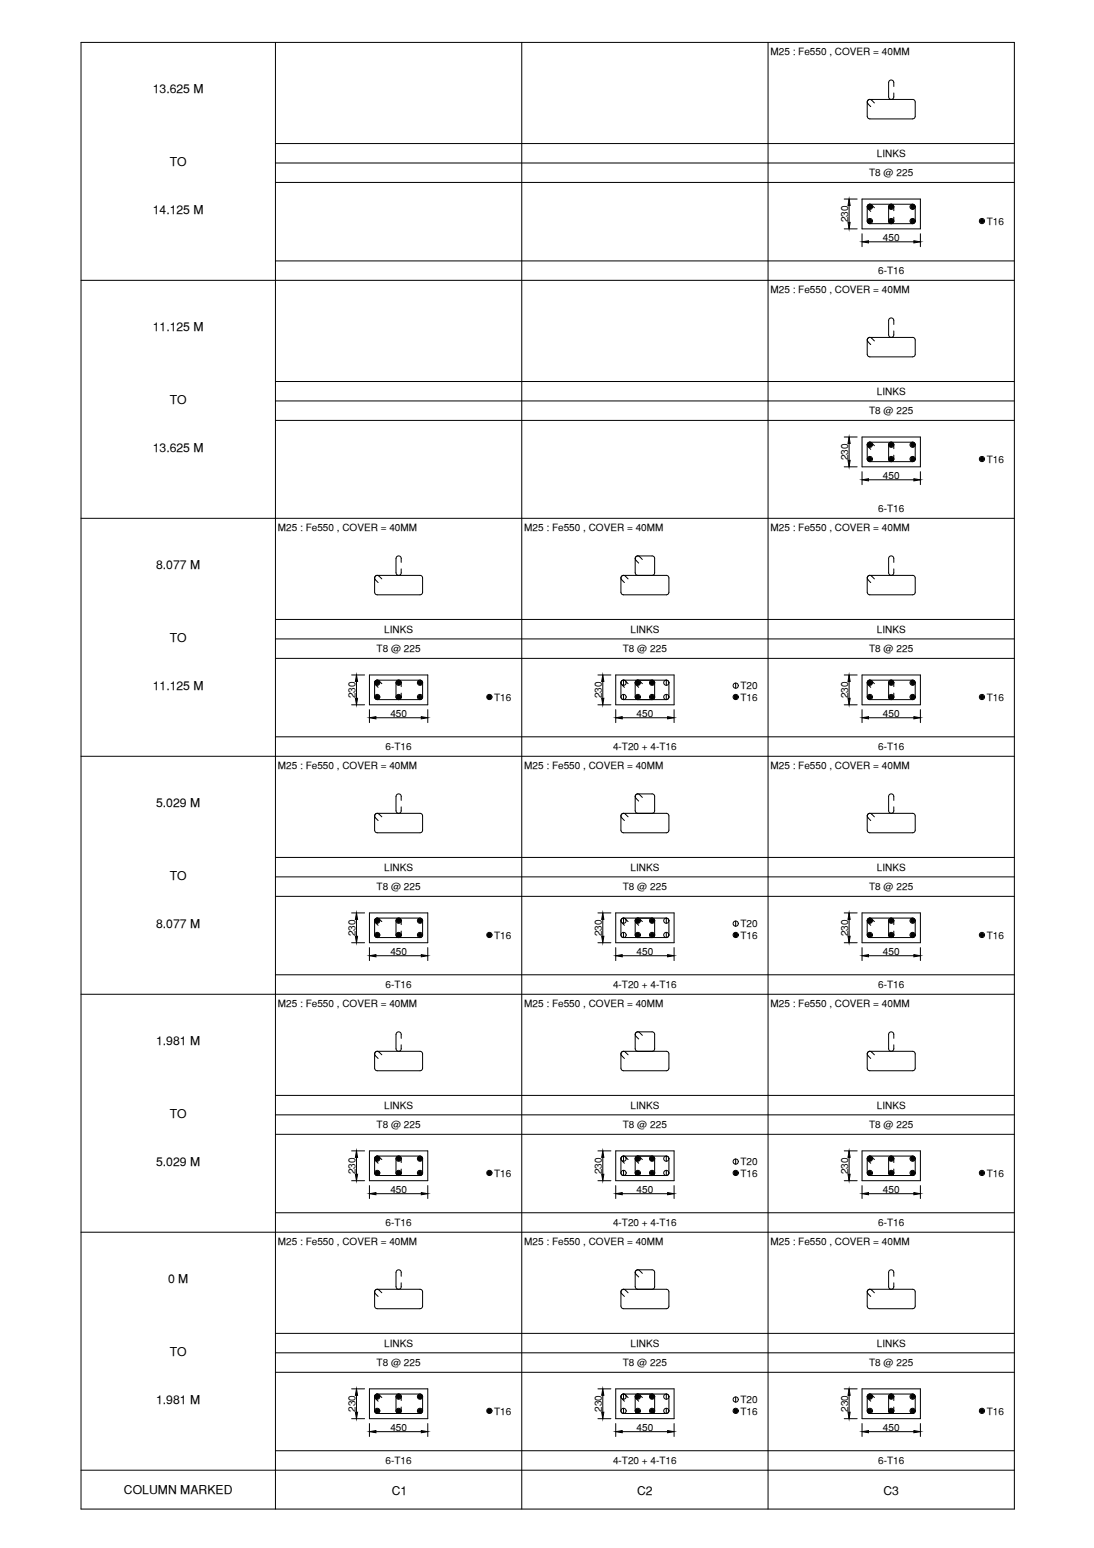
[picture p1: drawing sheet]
<svg xmlns="http://www.w3.org/2000/svg" width="297mm" height="420mm" viewBox="0 0 297 420" stroke-linecap="round" stroke-linejoin="round" font-family="sans-serif">
<defs><g id="words">
<g font-size="3.3">
<text x="41.5" y="25.2">13.625 M</text>
<text x="46.1" y="45">TO</text>
<text x="41.5" y="58.2">14.125 M</text>
<text x="41.5" y="89.8">11.125 M</text>
<text x="46.1" y="109.6">TO</text>
<text x="41.5" y="122.8">13.625 M</text>
<text x="42.4" y="154.4">8.077 M</text>
<text x="46.1" y="174.2">TO</text>
<text x="41.5" y="187.4">11.125 M</text>
<text x="42.4" y="219">5.029 M</text>
<text x="46.1" y="238.8">TO</text>
<text x="42.4" y="252">8.077 M</text>
<text x="42.4" y="283.6">1.981 M</text>
<text x="46.1" y="303.4">TO</text>
<text x="42.4" y="316.6">5.029 M</text>
<text x="45.6" y="348.2">0 M</text>
<text x="46.1" y="367.9">TO</text>
<text x="42.4" y="381.2">1.981 M</text>
<text x="33.6" y="405.5">COLUMN MARKED</text>
<text x="106.4" y="405.7">C1</text>
<text x="173" y="405.7">C2</text>
<text x="239.9" y="405.7">C3</text>
</g>
<g font-size="2.7">
<text x="209.2" y="15">M25 : Fe550 , COVER = 40MM</text>
<text x="236" y="47.9">T8 @ 225</text>
<text x="238.1" y="42.6">LINKS</text>
<text x="230.3" y="60.3" transform="rotate(-90 230.3 60.3)">230</text>
<text x="239.7" y="65.4">450</text>
<text x="267.9" y="61">T16</text>
<text x="238.4" y="74.5">6-T16</text>
<text x="209.2" y="79.6">M25 : Fe550 , COVER = 40MM</text>
<text x="238.1" y="107.2">LINKS</text>
<text x="236" y="112.5">T8 @ 225</text>
<text x="230.3" y="124.9" transform="rotate(-90 230.3 124.9)">230</text>
<text x="267.9" y="125.6">T16</text>
<text x="239.7" y="129.9">450</text>
<text x="238.4" y="139">6-T16</text>
<text x="75.5" y="144.2">M25 : Fe550 , COVER = 40MM</text>
<text x="142.3" y="144.2">M25 : Fe550 , COVER = 40MM</text>
<text x="209.2" y="144.2">M25 : Fe550 , COVER = 40MM</text>
<text x="104.3" y="171.8">LINKS</text>
<text x="171.2" y="171.8">LINKS</text>
<text x="238.1" y="171.8">LINKS</text>
<text x="102.2" y="177">T8 @ 225</text>
<text x="169.1" y="177">T8 @ 225</text>
<text x="236" y="177">T8 @ 225</text>
<text x="96.5" y="189.5" transform="rotate(-90 96.5 189.5)">230</text>
<text x="134.2" y="190.2">T16</text>
<text x="163.4" y="189.5" transform="rotate(-90 163.4 189.5)">230</text>
<text x="201.1" y="190.2">T16</text>
<text x="201.1" y="187.1">T20</text>
<text x="230.3" y="189.5" transform="rotate(-90 230.3 189.5)">230</text>
<text x="267.9" y="190.2">T16</text>
<text x="106" y="194.5">450</text>
<text x="172.9" y="194.5">450</text>
<text x="239.7" y="194.5">450</text>
<text x="104.7" y="203.6">6-T16</text>
<text x="166.5" y="203.6">4-T20 + 4-T16</text>
<text x="238.4" y="203.6">6-T16</text>
<text x="75.5" y="208.8">M25 : Fe550 , COVER = 40MM</text>
<text x="142.3" y="208.8">M25 : Fe550 , COVER = 40MM</text>
<text x="209.2" y="208.8">M25 : Fe550 , COVER = 40MM</text>
<text x="104.3" y="236.4">LINKS</text>
<text x="171.2" y="236.4">LINKS</text>
<text x="238.1" y="236.4">LINKS</text>
<text x="102.2" y="241.6">T8 @ 225</text>
<text x="169.1" y="241.6">T8 @ 225</text>
<text x="236" y="241.6">T8 @ 225</text>
<text x="201.1" y="251.7">T20</text>
<text x="96.5" y="254.1" transform="rotate(-90 96.5 254.1)">230</text>
<text x="134.2" y="254.8">T16</text>
<text x="163.4" y="254.1" transform="rotate(-90 163.4 254.1)">230</text>
<text x="201.1" y="254.8">T16</text>
<text x="230.3" y="254.1" transform="rotate(-90 230.3 254.1)">230</text>
<text x="267.9" y="254.8">T16</text>
<text x="106" y="259.1">450</text>
<text x="172.9" y="259.1">450</text>
<text x="239.7" y="259.1">450</text>
<text x="104.7" y="268.2">6-T16</text>
<text x="166.5" y="268.2">4-T20 + 4-T16</text>
<text x="238.4" y="268.2">6-T16</text>
<text x="75.5" y="273.4">M25 : Fe550 , COVER = 40MM</text>
<text x="142.3" y="273.4">M25 : Fe550 , COVER = 40MM</text>
<text x="209.2" y="273.4">M25 : Fe550 , COVER = 40MM</text>
<text x="104.3" y="300.9">LINKS</text>
<text x="171.2" y="300.9">LINKS</text>
<text x="238.1" y="300.9">LINKS</text>
<text x="102.2" y="306.2">T8 @ 225</text>
<text x="169.1" y="306.2">T8 @ 225</text>
<text x="236" y="306.2">T8 @ 225</text>
<text x="201.1" y="316.3">T20</text>
<text x="96.5" y="318.7" transform="rotate(-90 96.5 318.7)">230</text>
<text x="106" y="323.7">450</text>
<text x="134.2" y="319.3">T16</text>
<text x="163.4" y="318.7" transform="rotate(-90 163.4 318.7)">230</text>
<text x="172.9" y="323.7">450</text>
<text x="201.1" y="319.3">T16</text>
<text x="230.3" y="318.7" transform="rotate(-90 230.3 318.7)">230</text>
<text x="239.7" y="323.7">450</text>
<text x="267.9" y="319.3">T16</text>
<text x="104.7" y="332.8">6-T16</text>
<text x="166.5" y="332.8">4-T20 + 4-T16</text>
<text x="238.4" y="332.8">6-T16</text>
<text x="75.5" y="338">M25 : Fe550 , COVER = 40MM</text>
<text x="142.3" y="338">M25 : Fe550 , COVER = 40MM</text>
<text x="209.2" y="338">M25 : Fe550 , COVER = 40MM</text>
<text x="104.3" y="365.5">LINKS</text>
<text x="171.2" y="365.5">LINKS</text>
<text x="238.1" y="365.5">LINKS</text>
<text x="102.2" y="370.8">T8 @ 225</text>
<text x="169.1" y="370.8">T8 @ 225</text>
<text x="236" y="370.8">T8 @ 225</text>
<text x="96.5" y="383.3" transform="rotate(-90 96.5 383.3)">230</text>
<text x="134.2" y="383.9">T16</text>
<text x="163.4" y="383.3" transform="rotate(-90 163.4 383.3)">230</text>
<text x="201.1" y="383.9">T16</text>
<text x="201.1" y="380.9">T20</text>
<text x="230.3" y="383.3" transform="rotate(-90 230.3 383.3)">230</text>
<text x="267.9" y="383.9">T16</text>
<text x="106" y="388.3">450</text>
<text x="172.9" y="388.3">450</text>
<text x="239.7" y="388.3">450</text>
<text x="104.7" y="397.4">6-T16</text>
<text x="166.5" y="397.4">4-T20 + 4-T16</text>
<text x="238.4" y="397.4">6-T16</text>
</g>
</g></defs>
<!-- layer: Schedule Border -->
<path d="M74.8 11.5v398.1M275.4 11.5h-253.4v398.1h253.4M22 76.1h253.4M22 140.7h253.4M22 205.3h253.4M22 269.9h253.4M22 334.5h253.4M22 399h253.4" fill="none" stroke="#000" stroke-width=".27"/>
<!-- layer: Schedule Line -->
<g fill="none" stroke="#000" stroke-width=".27">
<path d="M141.7 11.5v398.1M208.5 11.5v398.1M275.4 11.5v398.1M74.8 39h200.6M74.8 49.5h200.6M74.8 44.2h200.6M74.8 70.8h200.6M74.8 114.1h200.6M74.8 108.8h200.6M74.8 103.6h200.6M74.8 178.7h200.6M74.8 173.4h200.6"/>
<path d="M74.8 168.1h200.6M74.8 200h200.6M74.8 238h200.6M74.8 232.7h200.6M74.8 243.3h200.6M74.8 264.6h200.6M74.8 297.3h200.6M74.8 307.9h200.6M74.8 302.6h200.6M74.8 329.2h200.6M74.8 372.5h200.6M74.8 367.2h200.6"/>
<path d="M74.8 361.9h200.6M74.8 393.8h200.6"/>
</g>
<!-- layer: Concrete Line -->
<g fill="none" stroke="#000" stroke-width=".27">
<path d="M234.1 54h15.8v8.1h-15.8zM234.1 118.6h15.8v8.1h-15.8zM100.3 183.2h15.8v8.1h-15.8zM167.2 183.2h15.8v8.1h-15.8zM234.1 183.2h15.8v8.1h-15.8zM100.3 247.8h15.8v8.1h-15.8zM167.2 247.8h15.8v8.1h-15.8zM234.1 247.8h15.8v8.1h-15.8zM100.3 312.4h15.8v8.1h-15.8zM167.2 312.4h15.8v8.1h-15.8zM234.1 312.4h15.8v8.1h-15.8zM100.3 377h15.8v8.1h-15.8z"/>
<path d="M167.2 377h15.8v8.1h-15.8zM234.1 377h15.8v8.1h-15.8z"/>
</g>
<!-- layer: Dim -->
<g fill="none" stroke="#000" stroke-width=".27">
<path d="M229.2 54h3.5M230.5 55.8v4.6M229.2 62.1h3.5M234.1 63.4v3.6M235.8 65.6h12.3M249.9 63.4v3.6M229.2 118.6h3.5M229.2 126.7h3.5M230.5 120.4v4.5M234.1 128v3.5M235.8 130.2h12.3M249.9 128v3.5"/>
<path d="M95.5 191.3h3.5M95.5 183.2h3.5M96.8 185v4.5M100.3 192.6v3.5M102.1 194.8h12.3M116.1 192.6v3.5M162.3 191.3h3.6M162.3 183.2h3.6M163.7 185v4.5M167.2 192.6v3.5M168.9 194.8h12.4M183 192.6v3.5"/>
<path d="M229.2 191.3h3.5M229.2 183.2h3.5M230.5 185v4.5M234.1 192.6v3.5M235.8 194.8h12.3M249.9 192.6v3.5M95.5 255.9h3.5M95.5 247.8h3.5M96.8 249.6v4.5M100.3 257.2v3.5M102.1 259.4h12.3M116.1 257.2v3.5"/>
<path d="M162.3 255.9h3.6M162.3 247.8h3.6M163.7 249.6v4.5M167.2 257.2v3.5M168.9 259.4h12.4M183 257.2v3.5M229.2 255.9h3.5M229.2 247.8h3.5M230.5 249.6v4.5M234.1 257.2v3.5M235.8 259.4h12.3M249.9 257.2v3.5"/>
<path d="M95.5 312.4h3.5M96.8 314.1v4.6M162.3 312.4h3.6M163.7 314.1v4.6M229.2 312.4h3.5M230.5 314.1v4.6M95.5 320.5h3.5M100.3 321.8v3.5M102.1 324h12.3M116.1 321.8v3.5M162.3 320.5h3.6M167.2 321.8v3.5"/>
<path d="M168.9 324h12.4M183 321.8v3.5M229.2 320.5h3.5M234.1 321.8v3.5M235.8 324h12.3M249.9 321.8v3.5M95.5 377h3.5M96.8 378.7v4.6M162.3 377h3.6M163.7 378.7v4.6M229.2 377h3.5M230.5 378.7v4.6"/>
<path d="M95.5 385.1h3.5M100.3 386.4v3.5M102.1 388.6h12.3M116.1 386.4v3.5M162.3 385.1h3.6M167.2 386.4v3.5M168.9 388.6h12.4M183 386.4v3.5M229.2 385.1h3.5M234.1 386.4v3.5M235.8 388.6h12.3M249.9 386.4v3.5"/>
</g>
<g fill="#000" stroke="#000" stroke-width=".27">
<path d="M230.5 54l.3 1.8h-.6zM230.2 60.4h.6l-.3 1.7zM234.1 65.6l1.7-.3v.6zM248.1 65.3l1.8 .3-1.8 .3zM230.2 124.9h.6l-.3 1.8zM230.5 118.6l.3 1.8h-.6zM234.1 130.2l1.7-.3v.6zM248.1 129.9l1.8 .3-1.8 .3zM96.5 189.5h.6l-.3 1.8zM96.8 183.2l.3 1.8h-.6zM100.3 194.8l1.8-.3v.6zM114.4 194.5l1.7 .3-1.7 .3z"/>
<path d="M163.4 189.5h.6l-.3 1.8zM163.7 183.2l.3 1.8h-.6zM167.2 194.8l1.7-.3v.6zM181.3 194.5l1.7 .3-1.7 .3zM230.2 189.5h.6l-.3 1.8zM230.5 183.2l.3 1.8h-.6zM234.1 194.8l1.7-.3v.6zM248.1 194.5l1.8 .3-1.8 .3zM96.5 254.1h.6l-.3 1.8zM96.8 247.8l.3 1.8h-.6zM100.3 259.4l1.8-.3v.6zM114.4 259.1l1.7 .3-1.7 .3z"/>
<path d="M163.4 254.1h.6l-.3 1.8zM163.7 247.8l.3 1.8h-.6zM167.2 259.4l1.7-.3v.6zM181.3 259.1l1.7 .3-1.7 .3zM230.2 254.1h.6l-.3 1.8zM230.5 247.8l.3 1.8h-.6zM234.1 259.4l1.7-.3v.6zM248.1 259.1l1.8 .3-1.8 .3zM96.5 318.7h.6l-.3 1.8zM96.8 312.4l.3 1.7h-.6zM163.4 318.7h.6l-.3 1.8zM163.7 312.4l.3 1.7h-.6z"/>
<path d="M230.2 318.7h.6l-.3 1.8zM230.5 312.4l.3 1.7h-.6zM100.3 324l1.8-.3v.6zM114.4 323.7l1.7 .3-1.7 .3zM167.2 324l1.7-.3v.6zM181.3 323.7l1.7 .3-1.7 .3zM234.1 324l1.7-.3v.6zM248.1 323.7l1.8 .3-1.8 .3zM96.8 377l.3 1.7h-.6zM163.7 377l.3 1.7h-.6zM230.5 377l.3 1.7h-.6zM96.5 383.3h.6l-.3 1.8z"/>
<path d="M100.3 388.6l1.8-.3v.6zM114.4 388.3l1.7 .3-1.7 .3zM163.4 383.3h.6l-.3 1.8zM167.2 388.6l1.7-.3v.6zM181.3 388.3l1.7 .3-1.7 .3zM230.2 383.3h.6l-.3 1.8zM234.1 388.6l1.7-.3v.6zM248.1 388.3l1.8 .3-1.8 .3z"/>
</g>
<!-- layer: Reinforcement -->
<g fill="none" stroke="#000" stroke-width=".27">
<path d="M169.3 184.6v1.4M169.3 188.5v1.4M180.9 184.6v1.4M180.9 188.5v1.4M199.7 185.4v1.4M169.3 249.2v1.4M169.3 253.1v1.4M180.9 249.2v1.4M180.9 253.1v1.4M199.7 250v1.4M169.3 313.8v1.4M169.3 317.7v1.4"/>
<path d="M180.9 313.8v1.4M180.9 317.7v1.4M199.7 314.6v1.4M169.3 378.4v1.4M180.9 378.4v1.4M199.7 379.2v1.4M169.3 382.2v1.5M180.9 382.2v1.5"/>
<circle cx="236.2" cy="56.1" r=".7"/>
<circle cx="236.2" cy="60" r=".7"/>
<circle cx="242" cy="56.1" r=".7"/>
<circle cx="242" cy="60" r=".7"/>
<circle cx="247.8" cy="56.1" r=".7"/>
<circle cx="247.8" cy="60" r=".7"/>
<circle cx="266.6" cy="60" r=".7"/>
<circle cx="236.2" cy="124.6" r=".7"/>
<circle cx="236.2" cy="120.7" r=".7"/>
<circle cx="242" cy="124.6" r=".7"/>
<circle cx="242" cy="120.7" r=".7"/>
<circle cx="247.8" cy="124.6" r=".7"/>
<circle cx="247.8" cy="120.7" r=".7"/>
<circle cx="266.6" cy="124.6" r=".7"/>
<circle cx="102.4" cy="185.3" r=".7"/>
<circle cx="102.4" cy="189.2" r=".7"/>
<circle cx="108.2" cy="189.2" r=".7"/>
<circle cx="108.2" cy="185.3" r=".7"/>
<circle cx="114" cy="185.3" r=".7"/>
<circle cx="114" cy="189.2" r=".7"/>
<circle cx="132.9" cy="189.2" r=".7"/>
<circle cx="169.3" cy="189.2" r=".7"/>
<circle cx="169.3" cy="185.3" r=".7"/>
<circle cx="173.2" cy="189.2" r=".7"/>
<circle cx="173.2" cy="185.3" r=".7"/>
<circle cx="177.1" cy="189.2" r=".7"/>
<circle cx="177.1" cy="185.3" r=".7"/>
<circle cx="180.9" cy="185.3" r=".7"/>
<circle cx="180.9" cy="189.2" r=".7"/>
<circle cx="199.8" cy="189.2" r=".7"/>
<circle cx="199.8" cy="186.1" r=".7"/>
<circle cx="236.2" cy="185.3" r=".7"/>
<circle cx="236.2" cy="189.2" r=".7"/>
<circle cx="242" cy="189.2" r=".7"/>
<circle cx="242" cy="185.3" r=".7"/>
<circle cx="247.8" cy="189.2" r=".7"/>
<circle cx="247.8" cy="185.3" r=".7"/>
<circle cx="266.6" cy="189.2" r=".7"/>
<circle cx="102.4" cy="249.9" r=".7"/>
<circle cx="102.4" cy="253.8" r=".7"/>
<circle cx="108.2" cy="249.9" r=".7"/>
<circle cx="108.2" cy="253.8" r=".7"/>
<circle cx="114" cy="249.9" r=".7"/>
<circle cx="114" cy="253.8" r=".7"/>
<circle cx="132.9" cy="253.8" r=".7"/>
<circle cx="169.3" cy="253.8" r=".7"/>
<circle cx="169.3" cy="249.9" r=".7"/>
<circle cx="173.2" cy="249.9" r=".7"/>
<circle cx="173.2" cy="253.8" r=".7"/>
<circle cx="177.1" cy="249.9" r=".7"/>
<circle cx="177.1" cy="253.8" r=".7"/>
<circle cx="180.9" cy="253.8" r=".7"/>
<circle cx="180.9" cy="249.9" r=".7"/>
<circle cx="199.8" cy="250.7" r=".7"/>
<circle cx="199.8" cy="253.8" r=".7"/>
<circle cx="236.2" cy="249.9" r=".7"/>
<circle cx="236.2" cy="253.8" r=".7"/>
<circle cx="242" cy="253.8" r=".7"/>
<circle cx="242" cy="249.9" r=".7"/>
<circle cx="247.8" cy="253.8" r=".7"/>
<circle cx="247.8" cy="249.9" r=".7"/>
<circle cx="266.6" cy="253.8" r=".7"/>
<circle cx="102.4" cy="314.5" r=".7"/>
<circle cx="102.4" cy="318.4" r=".7"/>
<circle cx="108.2" cy="314.5" r=".7"/>
<circle cx="108.2" cy="318.4" r=".7"/>
<circle cx="114" cy="318.4" r=".7"/>
<circle cx="114" cy="314.5" r=".7"/>
<circle cx="132.9" cy="318.4" r=".7"/>
<circle cx="169.3" cy="318.4" r=".7"/>
<circle cx="169.3" cy="314.5" r=".7"/>
<circle cx="173.2" cy="318.4" r=".7"/>
<circle cx="173.2" cy="314.5" r=".7"/>
<circle cx="177.1" cy="318.4" r=".7"/>
<circle cx="177.1" cy="314.5" r=".7"/>
<circle cx="180.9" cy="314.5" r=".7"/>
<circle cx="180.9" cy="318.4" r=".7"/>
<circle cx="199.8" cy="318.4" r=".7"/>
<circle cx="199.8" cy="315.3" r=".7"/>
<circle cx="236.2" cy="318.4" r=".7"/>
<circle cx="236.2" cy="314.5" r=".7"/>
<circle cx="242" cy="314.5" r=".7"/>
<circle cx="242" cy="318.4" r=".7"/>
<circle cx="247.8" cy="318.4" r=".7"/>
<circle cx="247.8" cy="314.5" r=".7"/>
<circle cx="266.6" cy="318.4" r=".7"/>
<circle cx="102.4" cy="379.1" r=".7"/>
<circle cx="108.2" cy="379.1" r=".7"/>
<circle cx="114" cy="379.1" r=".7"/>
<circle cx="169.3" cy="379.1" r=".7"/>
<circle cx="173.2" cy="379.1" r=".7"/>
<circle cx="177.1" cy="379.1" r=".7"/>
<circle cx="180.9" cy="379.1" r=".7"/>
<circle cx="199.8" cy="379.9" r=".7"/>
<circle cx="236.2" cy="379.1" r=".7"/>
<circle cx="242" cy="379.1" r=".7"/>
<circle cx="247.8" cy="379.1" r=".7"/>
<circle cx="102.4" cy="382.9" r=".7"/>
<circle cx="108.2" cy="382.9" r=".7"/>
<circle cx="114" cy="382.9" r=".7"/>
<circle cx="132.9" cy="382.9" r=".7"/>
<circle cx="169.3" cy="382.9" r=".7"/>
<circle cx="173.2" cy="382.9" r=".7"/>
<circle cx="177.1" cy="382.9" r=".7"/>
<circle cx="180.9" cy="382.9" r=".7"/>
<circle cx="199.8" cy="382.9" r=".7"/>
<circle cx="236.2" cy="382.9" r=".7"/>
<circle cx="242" cy="382.9" r=".7"/>
<circle cx="247.8" cy="382.9" r=".7"/>
<circle cx="266.6" cy="382.9" r=".7"/>
</g>
<g fill="#000" stroke="#000" stroke-width=".27">
<path d="M235.8 56l.4 .1zM235.8 56.1h.4zM235.8 56.2l.4-.1z"/>
<path d="M235.8 59.9l.4 .1zM235.8 60h.4zM235.8 60.1l.4-.1z"/>
<path d="M235.9 56.3l.3-.2zM236.2 56.1l-.1 .4zM236.2 56.1v.4z"/>
<path d="M236 55.9l.2 .2zM236 55.9l.2 .2zM235.9 55.9l.3 .2z"/>
<path d="M236 59.7l.2 .3zM236 59.7l.2 .3zM235.9 59.8l.3 .2z"/>
<path d="M236.2 56.1v.4zM236.2 56.1l.1 .4zM236.2 56.1l.3 .2z"/>
<path d="M236.3 55.8l-.1 .3zM236.2 55.8v.3zM236.1 55.8l.1 .3z"/>
<path d="M236.3 59.7l-.1 .3zM236.2 59.7v.3zM236.1 59.7l.1 .3z"/>
<path d="M236.2 56.1l.3 .2zM236.2 56.1h.3z"/>
<path d="M236.2 56.1h.3zM236.2 56.1l.3-.2zM236.4 55.9l-.2 .2z"/>
<path d="M241.6 56l.4 .1zM241.6 56.1h.4zM241.6 56.2l.4-.1z"/>
<path d="M241.6 59.9l.4 .1zM241.6 60h.4zM241.6 60.1l.4-.1z"/>
<path d="M241.7 56.3l.3-.2zM242 56.1l-.1 .4zM242 56.1v.4z"/>
<path d="M241.8 55.9l.2 .2zM241.8 55.9l.2 .2zM241.7 55.9l.3 .2z"/>
<path d="M241.8 59.7l.2 .3zM241.8 59.7l.2 .3zM241.7 59.8l.3 .2z"/>
<path d="M242 56.1v.4zM242 56.1l.1 .4zM242 56.1l.3 .2z"/>
<path d="M242.1 55.8l-.1 .3zM242 55.8v.3zM241.9 55.8l.1 .3z"/>
<path d="M242.1 59.7l-.1 .3zM242 59.7v.3zM241.9 59.7l.1 .3z"/>
<path d="M242 56.1l.3 .1zM242 56.1h.3z"/>
<path d="M242 56.1h.3zM242 56.1l.3-.1zM242.2 55.9l-.2 .2z"/>
<path d="M247.5 56l.3 .1zM247.4 56.1h.4zM247.5 56.2l.3-.1z"/>
<path d="M247.5 59.9l.3 .1zM247.4 60h.4zM247.5 60.1l.3-.1z"/>
<path d="M247.5 56.3l.3-.2zM247.8 56.1l-.1 .4zM247.8 56.1v.4z"/>
<path d="M247.6 55.9l.2 .2zM247.5 55.9l.3 .2zM247.5 55.9l.3 .2z"/>
<path d="M247.6 59.7l.2 .3zM247.6 59.7l.2 .3zM247.5 59.8l.3 .2z"/>
<path d="M247.8 56.1v.4zM247.8 56.1l.2 .3zM247.8 56.1l.3 .2z"/>
<path d="M247.9 55.8l-.1 .3zM247.8 55.8v.3zM247.7 55.8l.1 .3z"/>
<path d="M247.9 59.7l-.1 .3zM247.8 59.7v.3zM247.7 59.7l.1 .3z"/>
<path d="M247.8 56.1l.3 .1zM247.8 56.1l.3 .1z"/>
<path d="M247.8 56.1l.3-.1zM247.8 56.1l.3-.1zM248 55.9l-.2 .2z"/>
<path d="M266.3 59.9l.3 .1zM266.3 60h.3zM266.3 60.1l.3-.1z"/>
<path d="M266.4 59.7l.2 .3zM266.4 59.7l.2 .3zM266.3 59.8l.3 .2z"/>
<path d="M266.7 59.7l-.1 .3zM266.6 59.7v.3zM266.5 59.7l.1 .3z"/>
<path d="M235.9 60.2l.3-.2zM236.2 60l-.1 .3zM236.2 60v.4z"/>
<path d="M236.2 60v.4zM236.2 60l.1 .3zM236.2 60l.3 .2z"/>
<path d="M236.2 60l.3 .2zM236.2 60h.3z"/>
<path d="M236.2 60h.3zM236.2 60l.3-.2zM236.4 59.7l-.2 .3z"/>
<path d="M241.7 60.2l.3-.2zM242 60l-.1 .3zM242 60v.4z"/>
<path d="M242 60v.4zM242 60l.1 .3zM242 60l.3 .2z"/>
<path d="M242 60l.3 .1zM242 60h.3z"/>
<path d="M242 60h.3zM242 60l.3-.1zM242.2 59.7l-.2 .3z"/>
<path d="M247.5 60.2l.3-.2zM247.8 60l-.1 .3zM247.8 60v.4z"/>
<path d="M247.8 60v.4zM247.8 60l.2 .3zM247.8 60l.2 .3z"/>
<path d="M247.8 60l.3 .1zM247.8 60l.3 .1z"/>
<path d="M247.8 60l.3-.1zM247.8 60l.3-.1zM248 59.7l-.2 .3z"/>
<path d="M266.3 60.2l.3-.2zM266.6 60l-.1 .3zM266.6 60v.4z"/>
<path d="M266.6 60v.4zM266.6 60l.1 .3zM266.6 60l.3 .2z"/>
<path d="M266.6 60l.4 .1zM266.6 60h.4z"/>
<path d="M266.6 60h.4zM266.6 60l.4-.1zM266.8 59.7l-.2 .3z"/>
<path d="M235.8 120.6l.4 .1zM235.8 120.7h.4zM235.8 120.8l.4-.1z"/>
<path d="M235.8 124.5l.4 .1zM235.8 124.6h.4zM235.8 124.7l.4-.1z"/>
<path d="M235.9 120.9l.3-.2zM236.2 120.7l-.1 .4zM236.2 120.7v.4z"/>
<path d="M235.9 124.8l.3-.2zM236.2 124.6l-.1 .3zM236.2 124.6l-.1 .3z"/>
<path d="M236 120.4l.2 .3zM236 120.4l.2 .3zM235.9 120.5l.3 .2z"/>
<path d="M236 124.3l.2 .3zM236 124.3l.2 .3zM235.9 124.4l.3 .2z"/>
<path d="M236.2 120.7v.4zM236.2 120.7l.1 .4zM236.2 120.7l.3 .2z"/>
<path d="M236.2 124.6l.1 .3zM236.2 124.6l.1 .3zM236.2 124.6l.3 .2z"/>
<path d="M236.3 120.4l-.1 .3zM236.2 120.4v.3zM236.1 120.4l.1 .3z"/>
<path d="M236.3 124.3l-.1 .3zM236.2 124.2v.4zM236.1 124.3l.1 .3z"/>
<path d="M236.2 120.7l.3 .2zM236.2 120.7h.3z"/>
<path d="M236.2 124.6l.3 .2zM236.2 124.6h.3z"/>
<path d="M236.2 120.7h.3zM236.2 120.7l.3-.2zM236.4 120.4l-.2 .3z"/>
<path d="M236.2 124.6h.3zM236.2 124.6l.3-.2zM236.4 124.3l-.2 .3z"/>
<path d="M241.6 120.6l.4 .1zM241.6 120.7h.4zM241.6 120.8l.4-.1z"/>
<path d="M241.6 124.5l.4 .1zM241.6 124.6h.4zM241.6 124.7l.4-.1z"/>
<path d="M241.7 120.9l.3-.2zM242 120.7l-.1 .4zM242 120.7v.4z"/>
<path d="M241.7 124.8l.3-.2zM242 124.6l-.1 .3zM242 124.6l-.1 .3z"/>
<path d="M241.8 120.4l.2 .3zM241.8 120.4l.2 .3zM241.7 120.5l.3 .2z"/>
<path d="M241.8 124.3l.2 .3zM241.8 124.3l.2 .3zM241.7 124.4l.3 .2z"/>
<path d="M242 120.7v.4zM242 120.7l.1 .4zM242 120.7l.2 .3z"/>
<path d="M242 124.6l.1 .3zM242 124.6l.1 .3zM242 124.6l.2 .3z"/>
<path d="M242.1 120.4l-.1 .3zM242 120.4v.3zM241.9 120.4l.1 .3z"/>
<path d="M242.1 124.3l-.1 .3zM242 124.2v.4zM241.9 124.3l.1 .3z"/>
<path d="M242 120.7l.3 .1zM242 120.7h.3z"/>
<path d="M242 124.6l.3 .2zM242 124.6h.3z"/>
<path d="M242 120.7h.3zM242 120.7l.3-.1zM242.2 120.4l-.2 .3z"/>
<path d="M242 124.6h.3zM242 124.6l.3-.1zM242.2 124.3l-.2 .3z"/>
<path d="M247.5 120.6l.3 .1zM247.4 120.7h.4zM247.5 120.8l.3-.1z"/>
<path d="M247.5 124.5l.3 .1zM247.4 124.6h.4zM247.5 124.7l.3-.1z"/>
<path d="M247.5 120.9l.3-.2zM247.8 120.7l-.1 .4zM247.8 120.7v.4z"/>
<path d="M247.5 124.8l.3-.2zM247.8 124.6l-.1 .3zM247.8 124.6l-.1 .3z"/>
<path d="M247.6 120.4l.2 .3zM247.6 120.4l.2 .3zM247.5 120.5l.3 .2z"/>
<path d="M247.6 124.3l.2 .3zM247.6 124.3l.2 .3zM247.5 124.4l.3 .2z"/>
<path d="M247.8 120.7v.4zM247.8 120.7l.2 .3zM247.8 120.7l.2 .3z"/>
<path d="M247.8 124.6l.1 .3zM247.8 124.6l.2 .3zM247.8 124.6l.2 .3z"/>
<path d="M247.9 120.4l-.1 .3zM247.8 120.4v.3zM247.7 120.4l.1 .3z"/>
<path d="M247.9 124.3l-.1 .3zM247.8 124.2v.4zM247.7 124.3l.1 .3z"/>
<path d="M247.8 120.7l.3 .1zM247.8 120.7l.3 .1z"/>
<path d="M247.8 124.6l.3 .2zM247.8 124.6l.3 .1z"/>
<path d="M247.8 120.7l.3-.1zM247.8 120.7l.3-.1zM248 120.4l-.2 .3z"/>
<path d="M247.8 124.6l.3-.1zM247.8 124.6l.3-.1zM248 124.3l-.2 .3z"/>
<path d="M266.3 124.5l.3 .1zM266.3 124.6h.3zM266.3 124.7l.3-.1z"/>
<path d="M266.3 124.8l.3-.2zM266.6 124.6l-.1 .3zM266.6 124.6l-.1 .3z"/>
<path d="M266.4 124.3l.2 .3zM266.4 124.3l.2 .3zM266.3 124.4l.3 .2z"/>
<path d="M266.6 124.6l.1 .3zM266.6 124.6l.1 .3zM266.6 124.6l.2 .3z"/>
<path d="M266.7 124.3l-.1 .3zM266.6 124.2v.4zM266.5 124.3l.1 .3z"/>
<path d="M266.6 124.6l.3 .2zM266.6 124.6h.4z"/>
<path d="M266.6 124.6h.4zM266.6 124.6l.4-.1zM266.8 124.3l-.2 .3z"/>
<path d="M102.1 185.2l.3 .1zM102.1 185.3h.3zM102.1 185.4l.3-.1z"/>
<path d="M102.1 189.1l.3 .1zM102.1 189.2h.3zM102.1 189.3l.3-.1z"/>
<path d="M102.1 185.5l.3-.2zM102.4 185.3l-.2 .3zM102.4 185.3l-.1 .3z"/>
<path d="M102.1 189.4l.3-.2zM102.4 189.2l-.2 .3zM102.4 189.2l-.1 .3z"/>
<path d="M102.2 185l.2 .3zM102.2 185l.2 .3zM102.1 185.1l.3 .2z"/>
<path d="M102.2 188.9l.2 .3zM102.2 188.9l.2 .3zM102.1 189l.3 .2z"/>
<path d="M102.4 185.3l.1 .3zM102.4 185.3l.2 .3zM102.4 185.3l.3 .2z"/>
<path d="M102.4 189.2l.1 .3zM102.4 189.2l.2 .3zM102.4 189.2l.3 .2z"/>
<path d="M102.5 185l-.1 .3zM102.4 185v.3zM102.3 185l.1 .3z"/>
<path d="M102.5 188.8l-.1 .4zM102.4 188.8v.4zM102.3 188.8l.1 .4z"/>
<path d="M102.4 185.3l.3 .2zM102.4 185.3l.4 .1z"/>
<path d="M102.4 189.2l.3 .2zM102.4 189.2l.4 .1z"/>
<path d="M102.4 185.3l.4-.1zM102.4 185.3l.4-.1zM102.6 185l-.2 .3z"/>
<path d="M102.4 189.2l.4-.1zM102.4 189.2l.3-.2zM102.6 188.9l-.2 .3z"/>
<path d="M107.9 185.2l.3 .1zM107.9 185.3h.3zM107.9 185.4l.3-.1z"/>
<path d="M107.9 189.1l.3 .1zM107.9 189.2h.3zM107.9 189.3l.3-.1z"/>
<path d="M107.9 185.5l.3-.2zM108.2 185.3l-.1 .3zM108.2 185.3l-.1 .3z"/>
<path d="M107.9 189.4l.3-.2zM108.2 189.2l-.1 .3zM108.2 189.2l-.1 .3z"/>
<path d="M108 185l.2 .3zM108 185l.2 .3zM107.9 185.1l.3 .2z"/>
<path d="M108 188.9l.2 .3zM108 188.9l.2 .3zM107.9 189l.3 .2z"/>
<path d="M108.2 185.3l.1 .3zM108.2 185.3l.1 .3zM108.2 185.3l.3 .2z"/>
<path d="M108.2 189.2l.1 .3zM108.2 189.2l.1 .3zM108.2 189.2l.3 .2z"/>
<path d="M108.3 185l-.1 .3zM108.2 185v.3zM108.1 185l.1 .3z"/>
<path d="M108.3 188.8l-.1 .4zM108.2 188.8v.4zM108.1 188.8l.1 .4z"/>
<path d="M108.2 185.3l.3 .2zM108.2 185.3h.4z"/>
<path d="M108.2 189.2l.3 .2zM108.2 189.2h.4z"/>
<path d="M108.2 185.3h.4zM108.2 185.3l.3-.2zM108.4 185l-.2 .3z"/>
<path d="M108.2 189.2h.4zM108.2 189.2l.3-.2zM108.4 188.9l-.2 .3z"/>
<path d="M113.7 185.2l.3 .1zM113.7 185.3h.3zM113.7 185.4l.3-.1z"/>
<path d="M113.7 189.1l.3 .1zM113.7 189.2h.3zM113.7 189.3l.3-.1z"/>
<path d="M113.8 185.5l.2-.2zM114 185.3l-.1 .3zM114 185.3l-.1 .3z"/>
<path d="M113.8 189.4l.2-.2zM114 189.2l-.1 .3zM114 189.2l-.1 .3z"/>
<path d="M113.8 185l.2 .3zM113.8 185l.2 .3zM113.8 185.1l.2 .2z"/>
<path d="M113.8 188.9l.2 .3zM113.8 189l.2 .2zM113.8 189l.2 .2z"/>
<path d="M114 185.3l.1 .3zM114 185.3l.1 .3zM114 185.3l.3 .2z"/>
<path d="M114 189.2l.1 .3zM114 189.2l.1 .3zM114 189.2l.3 .2z"/>
<path d="M114.1 185l-.1 .3zM114 185v.3zM113.9 185l.1 .3z"/>
<path d="M114.1 188.8l-.1 .4zM114 188.8v.4zM113.9 188.8l.1 .4z"/>
<path d="M114 185.3l.3 .2zM114 185.3h.4z"/>
<path d="M114 189.2l.3 .2zM114 189.2h.4z"/>
<path d="M114 185.3h.4zM114 185.3l.4-.1zM114.2 185l-.2 .3z"/>
<path d="M114 189.2h.4zM114 189.2l.3-.2zM114.2 188.9l-.2 .3z"/>
<path d="M132.5 189.1l.4 .1zM132.5 189.2h.4zM132.5 189.3l.4-.1z"/>
<path d="M132.6 189.4l.3-.2zM132.9 189.2l-.1 .3zM132.9 189.2l-.1 .3z"/>
<path d="M132.7 188.9l.2 .3zM132.7 188.9l.2 .3zM132.6 189l.3 .2z"/>
<path d="M132.9 189.2l.1 .3zM132.9 189.2l.1 .3zM132.9 189.2l.3 .2z"/>
<path d="M133 188.8l-.1 .4zM132.9 188.8v.4zM132.8 188.8l.1 .4z"/>
<path d="M132.9 189.2l.3 .2zM132.9 189.2h.3z"/>
<path d="M132.9 189.2h.3zM132.9 189.2l.3-.2zM133.1 188.9l-.2 .3z"/>
<path d="M172.8 185.2l.4 .1zM172.8 185.3h.4zM172.8 185.4l.4-.1z"/>
<path d="M172.8 189.1l.4 .1zM172.8 189.2h.4zM172.8 189.3l.4-.1z"/>
<path d="M172.9 185.5l.3-.2zM173.2 185.3l-.1 .3zM173.2 185.3l-.1 .3z"/>
<path d="M172.9 189.4l.3-.2zM173.2 189.2l-.1 .3zM173.2 189.2l-.1 .3z"/>
<path d="M173 185l.2 .3zM173 185l.2 .3zM172.9 185.1l.3 .2z"/>
<path d="M173 188.9l.2 .3zM173 188.9l.2 .3zM172.9 189l.3 .2z"/>
<path d="M173.2 185.3l.1 .3zM173.2 185.3l.1 .3zM173.2 185.3l.3 .2z"/>
<path d="M173.2 189.2l.1 .3zM173.2 189.2l.1 .3zM173.2 189.2l.3 .2z"/>
<path d="M173.3 185l-.1 .3zM173.2 185v.3zM173.1 185l.1 .3z"/>
<path d="M173.3 188.8l-.1 .4zM173.2 188.8v.4zM173.1 188.8l.1 .4z"/>
<path d="M173.2 185.3l.3 .2zM173.2 185.3h.3z"/>
<path d="M173.2 189.2l.3 .2zM173.2 189.2h.3z"/>
<path d="M173.2 185.3h.3zM173.2 185.3l.3-.2zM173.4 185l-.2 .3z"/>
<path d="M173.2 189.2h.3zM173.2 189.2l.3-.2zM173.4 188.9l-.2 .3z"/>
<path d="M176.7 185.2l.3 .1zM176.7 185.3h.3zM176.7 185.4l.3-.1z"/>
<path d="M176.7 189.1l.3 .1zM176.7 189.2h.3zM176.7 189.3l.3-.1z"/>
<path d="M176.8 185.5l.2-.2zM177 185.3l-.1 .3zM177 185.3l-.1 .3z"/>
<path d="M176.8 189.4l.2-.2zM177 189.2l-.1 .3zM177 189.2l-.1 .3z"/>
<path d="M176.8 185l.2 .3zM176.8 185l.2 .3zM176.8 185.1l.2 .2z"/>
<path d="M176.8 188.9l.2 .3zM176.8 188.9l.2 .3zM176.8 189l.2 .2z"/>
<path d="M177 185.3l.2 .3zM177 185.3l.2 .3zM177 185.3l.2 .3z"/>
<path d="M177 189.2l.2 .3zM177 189.2l.2 .3zM177 189.2l.2 .3z"/>
<path d="M177.2 185l-.2 .3zM177 185v.3zM176.9 185l.1 .3z"/>
<path d="M177.2 188.8l-.2 .4zM177 188.8v.4zM176.9 188.8l.1 .4z"/>
<path d="M177 185.3l.3 .2zM177 185.3h.4z"/>
<path d="M177 189.2l.3 .2zM177 189.2h.4z"/>
<path d="M177 185.3h.4zM177 185.3l.4-.1zM177.2 185l-.2 .3z"/>
<path d="M177 189.2h.4zM177 189.2l.3-.2zM177.2 188.9l-.2 .3z"/>
<path d="M199.4 189.1l.3 .1zM199.4 189.2h.3zM199.4 189.3l.3-.1z"/>
<path d="M199.5 189.4l.2-.2zM199.7 189.2l-.1 .3zM199.7 189.2l-.1 .3z"/>
<path d="M199.5 188.9l.2 .3zM199.5 188.9l.2 .3zM199.5 189l.2 .2z"/>
<path d="M199.7 189.2l.2 .3zM199.7 189.2l.2 .3zM199.7 189.2l.3 .2z"/>
<path d="M199.9 188.8l-.2 .4zM199.7 188.8v.4zM199.6 188.8l.1 .4z"/>
<path d="M199.7 189.2l.3 .2zM199.7 189.2h.4z"/>
<path d="M199.7 189.2h.4zM199.7 189.2l.3-.2zM199.9 188.9l-.2 .3z"/>
<path d="M235.8 185.2l.4 .1zM235.8 185.3h.4zM235.8 185.4l.4-.1z"/>
<path d="M235.8 189.1l.4 .1zM235.8 189.2h.4zM235.8 189.3l.4-.1z"/>
<path d="M235.9 185.5l.3-.2zM236.2 185.3l-.1 .3zM236.2 185.3l-.1 .3z"/>
<path d="M235.9 189.4l.3-.2zM236.2 189.2l-.1 .3zM236.2 189.2l-.1 .3z"/>
<path d="M236 185l.2 .3zM236 185l.2 .3zM235.9 185.1l.3 .2z"/>
<path d="M236 188.9l.2 .3zM235.9 189l.3 .2zM235.9 189l.3 .2z"/>
<path d="M236.2 185.3l.1 .3zM236.2 185.3l.1 .3zM236.2 185.3l.3 .2z"/>
<path d="M236.2 189.2l.1 .3zM236.2 189.2l.1 .3zM236.2 189.2l.3 .2z"/>
<path d="M236.3 185l-.1 .3zM236.2 185v.3zM236.1 185l.1 .3z"/>
<path d="M236.3 188.8l-.1 .4zM236.2 188.8v.4zM236.1 188.8l.1 .4z"/>
<path d="M236.2 185.3l.3 .2zM236.2 185.3h.3z"/>
<path d="M236.2 189.2l.3 .2zM236.2 189.2h.3z"/>
<path d="M236.2 185.3h.3zM236.2 185.3l.3-.2zM236.4 185l-.2 .3z"/>
<path d="M236.2 189.2h.3zM236.2 189.2l.3-.2zM236.4 188.9l-.2 .3z"/>
<path d="M241.6 185.2l.4 .1zM241.6 185.3h.4zM241.6 185.4l.4-.1z"/>
<path d="M241.6 189.1l.4 .1zM241.6 189.2h.4zM241.6 189.3l.4-.1z"/>
<path d="M241.7 185.5l.3-.2zM242 185.3l-.1 .3zM242 185.3l-.1 .3z"/>
<path d="M241.7 189.4l.3-.2zM242 189.2l-.1 .3zM242 189.2l-.1 .3z"/>
<path d="M241.8 185l.2 .3zM241.8 185l.2 .3zM241.7 185.1l.3 .2z"/>
<path d="M241.8 188.9l.2 .3zM241.8 188.9l.2 .3zM241.7 189l.3 .2z"/>
<path d="M242 185.3l.1 .3zM242 185.3l.1 .3zM242 185.3l.3 .2z"/>
<path d="M242 189.2l.1 .3zM242 189.2l.1 .3zM242 189.2l.3 .2z"/>
<path d="M242.1 185l-.1 .3zM242 185v.3zM241.9 185l.1 .3z"/>
<path d="M242.1 188.8l-.1 .4zM242 188.8v.4zM241.9 188.8l.1 .4z"/>
<path d="M242 185.3l.3 .2zM242 185.3h.3z"/>
<path d="M242 189.2l.3 .2zM242 189.2h.3z"/>
<path d="M242 185.3h.3zM242 185.3l.3-.1zM242.2 185l-.2 .3z"/>
<path d="M242 189.2h.3zM242 189.2l.3-.2zM242.2 188.9l-.2 .3z"/>
<path d="M247.5 185.2l.3 .1zM247.4 185.3h.4zM247.5 185.4l.3-.1z"/>
<path d="M247.5 189.1l.3 .1zM247.4 189.2h.4zM247.5 189.3l.3-.1z"/>
<path d="M247.5 185.5l.3-.2zM247.8 185.3l-.1 .3zM247.8 185.3l-.1 .3z"/>
<path d="M247.5 189.4l.3-.2zM247.8 189.2l-.1 .3zM247.8 189.2l-.1 .3z"/>
<path d="M247.6 185l.2 .3zM247.6 185l.2 .3zM247.5 185.1l.3 .2z"/>
<path d="M247.6 188.9l.2 .3zM247.5 189l.3 .2zM247.5 189l.3 .2z"/>
<path d="M247.8 185.3l.1 .3zM247.8 185.3l.2 .3zM247.8 185.3l.2 .3z"/>
<path d="M247.8 189.2l.1 .3zM247.8 189.2l.2 .3zM247.8 189.2l.3 .2z"/>
<path d="M247.9 185l-.1 .3zM247.8 185v.3zM247.7 185l.1 .3z"/>
<path d="M247.9 188.8l-.1 .4zM247.8 188.8v.4zM247.7 188.8l.1 .4z"/>
<path d="M247.8 185.3l.3 .2zM247.8 185.3l.3 .1z"/>
<path d="M247.8 189.2l.3 .2zM247.8 189.2l.3 .1z"/>
<path d="M247.8 185.3l.3-.1zM247.8 185.3l.3-.1zM248 185l-.2 .3z"/>
<path d="M247.8 189.2l.3-.1zM247.8 189.2l.3-.2zM248 188.9l-.2 .3z"/>
<path d="M266.3 189.1l.3 .1zM266.3 189.2h.3zM266.3 189.3l.3-.1z"/>
<path d="M266.3 189.4l.3-.2zM266.6 189.2l-.1 .3zM266.6 189.2l-.1 .3z"/>
<path d="M266.4 188.9l.2 .3zM266.4 188.9l.2 .3zM266.3 189l.3 .2z"/>
<path d="M266.6 189.2l.1 .3zM266.6 189.2l.1 .3zM266.6 189.2l.3 .2z"/>
<path d="M266.7 188.8l-.1 .4zM266.6 188.8v.4zM266.5 188.8l.1 .4z"/>
<path d="M266.6 189.2l.3 .2zM266.6 189.2h.4z"/>
<path d="M266.6 189.2h.4zM266.6 189.2l.3-.2zM266.8 188.9l-.2 .3z"/>
<path d="M102.1 249.8l.3 .1zM102.1 249.9h.3zM102.1 250l.3-.1z"/>
<path d="M102.1 253.7l.3 .1zM102.1 253.8h.3zM102.1 253.9l.3-.1z"/>
<path d="M102.1 250.1l.3-.2zM102.4 249.9l-.2 .3zM102.4 249.9l-.1 .3z"/>
<path d="M102.1 254l.3-.2zM102.4 253.8l-.2 .3zM102.4 253.8v.3z"/>
<path d="M102.2 249.6l.2 .3zM102.2 249.6l.2 .3zM102.1 249.7l.3 .2z"/>
<path d="M102.2 253.5l.2 .3zM102.2 253.5l.2 .3zM102.1 253.6l.3 .2z"/>
<path d="M102.4 249.9l.1 .3zM102.4 249.9l.2 .3zM102.4 249.9l.2 .3z"/>
<path d="M102.4 253.8v.3zM102.4 253.8l.2 .3zM102.4 253.8l.2 .3z"/>
<path d="M102.5 249.6l-.1 .3zM102.4 249.6v.3zM102.3 249.6l.1 .3z"/>
<path d="M102.5 253.4l-.1 .4zM102.4 253.4v.4zM102.3 253.4l.1 .4z"/>
<path d="M102.4 249.9l.3 .2zM102.4 249.9l.4 .1z"/>
<path d="M102.4 253.8l.4 .1zM102.4 253.8l.4 .1z"/>
<path d="M102.4 249.9l.4-.1zM102.4 249.9l.3-.2zM102.6 249.6l-.2 .3z"/>
<path d="M102.4 253.8l.4-.1zM102.4 253.8l.3-.2zM102.6 253.5l-.2 .3z"/>
<path d="M107.9 249.8l.3 .1zM107.9 249.9h.3zM107.9 250l.3-.1z"/>
<path d="M107.9 253.7l.3 .1zM107.9 253.8h.3zM107.9 253.9l.3-.1z"/>
<path d="M107.9 250.1l.3-.2zM108.2 249.9l-.1 .3zM108.2 249.9l-.1 .3z"/>
<path d="M107.9 254l.3-.2zM108.2 253.8l-.2 .3zM108.2 253.8v.3z"/>
<path d="M108 249.6l.2 .3zM108 249.6l.2 .3zM107.9 249.7l.3 .2z"/>
<path d="M108 253.5l.2 .3zM107.9 253.6l.3 .2zM107.9 253.6l.3 .2z"/>
<path d="M108.2 249.9l.1 .3zM108.2 249.9l.1 .3zM108.2 249.9l.3 .2z"/>
<path d="M108.2 253.8v.3zM108.2 253.8l.2 .3zM108.2 253.8l.3 .2z"/>
<path d="M108.3 249.6l-.1 .3zM108.2 249.6v.3zM108.1 249.6l.1 .3z"/>
<path d="M108.3 253.4l-.1 .4zM108.2 253.4v.4zM108.1 253.4l.1 .4z"/>
<path d="M108.2 249.9l.3 .2zM108.2 249.9h.4z"/>
<path d="M108.2 253.8l.3 .2zM108.2 253.8h.4z"/>
<path d="M108.2 249.9h.4zM108.2 249.9l.3-.2zM108.4 249.6l-.2 .3z"/>
<path d="M108.2 253.8h.4zM108.2 253.8l.3-.2zM108.4 253.5l-.2 .3z"/>
<path d="M113.7 249.8l.3 .1zM113.7 249.9h.3zM113.7 250l.3-.1z"/>
<path d="M113.7 253.7l.3 .1zM113.7 253.8h.3zM113.7 253.9l.3-.1z"/>
<path d="M113.8 250.1l.2-.2zM114 249.9l-.1 .3zM114 249.9l-.1 .3z"/>
<path d="M113.8 254l.2-.2zM114 253.8l-.2 .3zM114 253.8v.3z"/>
<path d="M113.8 249.6l.2 .3zM113.8 249.6l.2 .3zM113.8 249.7l.2 .2z"/>
<path d="M113.8 253.5l.2 .3zM113.8 253.5l.2 .3zM113.8 253.6l.2 .2z"/>
<path d="M114 249.9l.1 .3zM114 249.9l.1 .3zM114 249.9l.2 .3z"/>
<path d="M114 253.8v.3zM114 253.8l.2 .3zM114 253.8l.2 .3z"/>
<path d="M114.1 249.6l-.1 .3zM114 249.6v.3zM113.9 249.6l.1 .3z"/>
<path d="M114.1 253.4l-.1 .4zM114 253.4v.4zM113.9 253.4l.1 .4z"/>
<path d="M114 249.9l.3 .2zM114 249.9h.4z"/>
<path d="M114 253.8l.4 .1zM114 253.8h.4z"/>
<path d="M114 249.9h.4zM114 249.9l.3-.2zM114.2 249.6l-.2 .3z"/>
<path d="M114 253.8h.4zM114 253.8l.3-.2zM114.2 253.5l-.2 .3z"/>
<path d="M132.5 253.7l.4 .1zM132.5 253.8h.4zM132.5 253.9l.4-.1z"/>
<path d="M132.6 254l.3-.2zM132.9 253.8l-.2 .3zM132.9 253.8v.3z"/>
<path d="M132.7 253.5l.2 .3zM132.7 253.5l.2 .3zM132.6 253.6l.3 .2z"/>
<path d="M132.9 253.8v.3zM132.9 253.8l.2 .3zM132.9 253.8l.2 .3z"/>
<path d="M133 253.4l-.1 .4zM132.9 253.4v.4zM132.8 253.4l.1 .4z"/>
<path d="M132.9 253.8l.3 .2zM132.9 253.8h.3z"/>
<path d="M132.9 253.8h.3zM132.9 253.8l.3-.2zM133.1 253.5l-.2 .3z"/>
<path d="M172.8 249.8l.4 .1zM172.8 249.9h.4zM172.8 250l.4-.1z"/>
<path d="M172.8 253.7l.4 .1zM172.8 253.8h.4zM172.8 253.9l.4-.1z"/>
<path d="M172.9 250.1l.3-.2zM173.2 249.9l-.1 .3zM173.2 249.9l-.1 .3z"/>
<path d="M172.9 254l.3-.2zM173.2 253.8l-.2 .3zM173.2 253.8v.3z"/>
<path d="M173 249.6l.2 .3zM173 249.6l.2 .3zM172.9 249.7l.3 .2z"/>
<path d="M173 253.5l.2 .3zM173 253.5l.2 .3zM172.9 253.6l.3 .2z"/>
<path d="M173.2 249.9l.1 .3zM173.2 249.9l.1 .3zM173.2 249.9l.3 .2z"/>
<path d="M173.2 253.8v.3zM173.2 253.8l.2 .3zM173.2 253.8l.2 .3z"/>
<path d="M173.3 249.6l-.1 .3zM173.2 249.6v.3zM173.1 249.6l.1 .3z"/>
<path d="M173.3 253.4l-.1 .4zM173.2 253.4v.4zM173.1 253.4l.1 .4z"/>
<path d="M173.2 249.9l.3 .2zM173.2 249.9h.3z"/>
<path d="M173.2 253.8l.3 .2zM173.2 253.8h.3z"/>
<path d="M173.2 249.9h.3zM173.2 249.9l.3-.2zM173.4 249.6l-.2 .3z"/>
<path d="M173.2 253.8h.3zM173.2 253.8l.3-.2zM173.4 253.5l-.2 .3z"/>
<path d="M176.7 249.8l.3 .1zM176.7 249.9h.3zM176.7 250l.3-.1z"/>
<path d="M176.7 253.7l.3 .1zM176.7 253.8h.3zM176.7 253.9l.3-.1z"/>
<path d="M176.8 250.1l.2-.2zM177 249.9l-.1 .3zM177 249.9l-.1 .3z"/>
<path d="M176.8 254l.2-.2zM177 253.8l-.2 .3zM177 253.8v.3z"/>
<path d="M176.8 249.6l.2 .3zM176.8 249.6l.2 .3zM176.8 249.7l.2 .2z"/>
<path d="M176.8 253.5l.2 .3zM176.8 253.6l.2 .2zM176.8 253.6l.2 .2z"/>
<path d="M177 249.9l.2 .3zM177 249.9l.2 .3zM177 249.9l.2 .3z"/>
<path d="M177 253.8v.3zM177 253.8l.2 .3zM177 253.8l.2 .3z"/>
<path d="M177.2 249.6l-.2 .3zM177 249.6v.3zM176.9 249.6l.1 .3z"/>
<path d="M177.2 253.4l-.2 .4zM177 253.4v.4zM176.9 253.4l.1 .4z"/>
<path d="M177 249.9l.3 .2zM177 249.9h.4z"/>
<path d="M177 253.8l.4 .1zM177 253.8h.4z"/>
<path d="M177 249.9h.4zM177 249.9l.3-.2zM177.2 249.6l-.2 .3z"/>
<path d="M177 253.8h.4zM177 253.8l.3-.2zM177.2 253.5l-.2 .3z"/>
<path d="M199.4 253.7l.3 .1zM199.4 253.8h.3zM199.4 253.9l.3-.1z"/>
<path d="M199.5 254l.2-.2zM199.7 253.8l-.2 .3zM199.7 253.8v.3z"/>
<path d="M199.5 253.5l.2 .3zM199.5 253.6l.2 .2zM199.5 253.6l.2 .2z"/>
<path d="M199.7 253.8v.3zM199.7 253.8l.2 .3zM199.7 253.8l.3 .2z"/>
<path d="M199.9 253.4l-.2 .4zM199.7 253.4v.4zM199.6 253.4l.1 .4z"/>
<path d="M199.7 253.8l.3 .2zM199.7 253.8h.4z"/>
<path d="M199.7 253.8h.4zM199.7 253.8l.3-.2zM199.9 253.5l-.2 .3z"/>
<path d="M235.8 249.8l.4 .1zM235.8 249.9h.4zM235.8 250l.4-.1z"/>
<path d="M235.8 253.7l.4 .1zM235.8 253.8h.4zM235.8 253.9l.4-.1z"/>
<path d="M235.9 250.1l.3-.2zM236.2 249.9l-.1 .3zM236.2 249.9l-.1 .3z"/>
<path d="M235.9 254l.3-.2zM236.2 253.8l-.2 .3zM236.2 253.8v.3z"/>
<path d="M236 249.6l.2 .3zM236 249.6l.2 .3zM235.9 249.7l.3 .2z"/>
<path d="M236 253.5l.2 .3zM236 253.5l.2 .3zM235.9 253.6l.3 .2z"/>
<path d="M236.2 249.9l.1 .3zM236.2 249.9l.1 .3zM236.2 249.9l.3 .2z"/>
<path d="M236.2 253.8v.3zM236.2 253.8l.2 .3zM236.2 253.8l.2 .3z"/>
<path d="M236.3 249.6l-.1 .3zM236.2 249.6v.3zM236.1 249.6l.1 .3z"/>
<path d="M236.3 253.4l-.1 .4zM236.2 253.4v.4zM236.1 253.4l.1 .4z"/>
<path d="M236.2 249.9l.3 .2zM236.2 249.9h.3z"/>
<path d="M236.2 253.8l.3 .2zM236.2 253.8h.3z"/>
<path d="M236.2 249.9h.3zM236.2 249.9l.3-.2zM236.4 249.6l-.2 .3z"/>
<path d="M236.2 253.8h.3zM236.2 253.8l.3-.2zM236.4 253.5l-.2 .3z"/>
<path d="M241.6 249.8l.4 .1zM241.6 249.9h.4zM241.6 250l.4-.1z"/>
<path d="M241.6 253.7l.4 .1zM241.6 253.8h.4zM241.6 253.9l.4-.1z"/>
<path d="M241.7 250.1l.3-.2zM242 249.9l-.1 .3zM242 249.9l-.1 .3z"/>
<path d="M241.7 254l.3-.2zM242 253.8l-.2 .3zM242 253.8v.3z"/>
<path d="M241.8 249.6l.2 .3zM241.8 249.6l.2 .3zM241.7 249.7l.3 .2z"/>
<path d="M241.8 253.5l.2 .3zM241.7 253.6l.3 .2zM241.7 253.6l.3 .2z"/>
<path d="M242 249.9l.1 .3zM242 249.9l.1 .3zM242 249.9l.2 .3z"/>
<path d="M242 253.8v.3zM242 253.8l.2 .3zM242 253.8l.2 .3z"/>
<path d="M242.1 249.6l-.1 .3zM242 249.6v.3zM241.9 249.6l.1 .3z"/>
<path d="M242.1 253.4l-.1 .4zM242 253.4v.4zM241.9 253.4l.1 .4z"/>
<path d="M242 249.9l.3 .2zM242 249.9h.3z"/>
<path d="M242 253.8l.3 .1zM242 253.8h.3z"/>
<path d="M242 249.9h.3zM242 249.9l.3-.2zM242.2 249.6l-.2 .3z"/>
<path d="M242 253.8h.3zM242 253.8l.3-.2zM242.2 253.5l-.2 .3z"/>
<path d="M247.5 249.8l.3 .1zM247.4 249.9h.4zM247.5 250l.3-.1z"/>
<path d="M247.5 253.7l.3 .1zM247.4 253.8h.4zM247.5 253.9l.3-.1z"/>
<path d="M247.5 250.1l.3-.2zM247.8 249.9l-.1 .3zM247.8 249.9l-.1 .3z"/>
<path d="M247.5 254l.3-.2zM247.8 253.8l-.2 .3zM247.8 253.8v.3z"/>
<path d="M247.6 249.6l.2 .3zM247.5 249.7l.3 .2zM247.5 249.7l.3 .2z"/>
<path d="M247.6 253.5l.2 .3zM247.5 253.6l.3 .2zM247.5 253.6l.3 .2z"/>
<path d="M247.8 249.9l.1 .3zM247.8 249.9l.2 .3zM247.8 249.9l.2 .3z"/>
<path d="M247.8 253.8v.3zM247.8 253.8l.2 .3zM247.8 253.8l.2 .3z"/>
<path d="M247.9 249.6l-.1 .3zM247.8 249.6v.3zM247.7 249.6l.1 .3z"/>
<path d="M247.9 253.4l-.1 .4zM247.8 253.4v.4zM247.7 253.4l.1 .4z"/>
<path d="M247.8 249.9l.3 .2zM247.8 249.9l.3 .1z"/>
<path d="M247.8 253.8l.3 .1zM247.8 253.8l.3 .1z"/>
<path d="M247.8 249.9l.3-.1zM247.8 249.9l.3-.2zM248 249.6l-.2 .3z"/>
<path d="M247.8 253.8l.3-.1zM247.8 253.8l.3-.2zM248 253.5l-.2 .3z"/>
<path d="M266.3 253.7l.3 .1zM266.3 253.8h.3zM266.3 253.9l.3-.1z"/>
<path d="M266.3 254l.3-.2zM266.6 253.8l-.2 .3zM266.6 253.8v.3z"/>
<path d="M266.4 253.5l.2 .3zM266.4 253.5l.2 .3zM266.3 253.6l.3 .2z"/>
<path d="M266.6 253.8v.3zM266.6 253.8l.2 .3zM266.6 253.8l.2 .3z"/>
<path d="M266.7 253.4l-.1 .4zM266.6 253.4v.4zM266.5 253.4l.1 .4z"/>
<path d="M266.6 253.8l.4 .1zM266.6 253.8h.4z"/>
<path d="M266.6 253.8h.4zM266.6 253.8l.3-.2zM266.8 253.5l-.2 .3z"/>
<path d="M102.1 314.4l.3 .1zM102.1 314.5h.3zM102.1 314.6l.3-.1z"/>
<path d="M102.1 318.2l.3 .2zM102.1 318.4h.3zM102.1 318.5l.3-.1z"/>
<path d="M102.1 314.7l.3-.2zM102.4 314.5l-.2 .3zM102.4 314.5v.3z"/>
<path d="M102.1 318.6l.3-.2zM102.4 318.4l-.2 .3zM102.4 318.4v.3z"/>
<path d="M102.2 314.2l.2 .3zM102.1 314.3l.3 .2zM102.1 314.3l.3 .2z"/>
<path d="M102.2 318.1l.2 .3zM102.1 318.2l.3 .2zM102.1 318.2l.3 .2z"/>
<path d="M102.4 314.5v.3zM102.4 314.5l.2 .3zM102.4 314.5l.2 .3z"/>
<path d="M102.4 318.4v.3zM102.4 318.4l.2 .3zM102.4 318.4l.2 .3z"/>
<path d="M102.5 314.2l-.1 .3zM102.4 314.1v.4zM102.3 314.2l.1 .3z"/>
<path d="M102.5 318l-.1 .4zM102.4 318v.4zM102.3 318l.1 .4z"/>
<path d="M102.4 314.5l.4 .1zM102.4 314.5l.4 .1z"/>
<path d="M102.4 318.4l.4 .1zM102.4 318.4l.4 .1z"/>
<path d="M102.4 314.5l.4-.1zM102.4 314.5l.3-.2zM102.6 314.2l-.2 .3z"/>
<path d="M102.4 318.4l.4-.2zM102.4 318.4l.4-.2zM102.6 318.1l-.2 .3z"/>
<path d="M107.9 314.4l.3 .1zM107.9 314.5h.3zM107.9 314.6l.3-.1z"/>
<path d="M107.9 318.2l.3 .2zM107.9 318.4h.3zM107.9 318.5l.3-.1z"/>
<path d="M107.9 314.7l.3-.2zM108.2 314.5l-.2 .3zM108.2 314.5v.3z"/>
<path d="M107.9 318.6l.3-.2zM108.2 318.4l-.2 .3zM108.2 318.4v.3z"/>
<path d="M108 314.2l.2 .3zM107.9 314.3l.3 .2zM107.9 314.3l.3 .2z"/>
<path d="M108 318.1l.2 .3zM107.9 318.2l.3 .2zM107.9 318.2l.3 .2z"/>
<path d="M108.2 314.5v.3zM108.2 314.5l.2 .3zM108.2 314.5l.3 .2z"/>
<path d="M108.2 318.4v.3zM108.2 318.4l.2 .3zM108.2 318.4l.2 .3z"/>
<path d="M108.3 314.2l-.1 .3zM108.2 314.1v.4zM108.1 314.2l.1 .3z"/>
<path d="M108.3 318l-.1 .4zM108.2 318v.4zM108.1 318l.1 .4z"/>
<path d="M108.2 314.5l.3 .2zM108.2 314.5h.4z"/>
<path d="M108.2 318.4l.3 .2zM108.2 318.4h.4z"/>
<path d="M108.2 314.5h.4zM108.2 314.5l.3-.2zM108.4 314.2l-.2 .3z"/>
<path d="M108.2 318.4h.4zM108.2 318.4l.3-.2zM108.4 318.1l-.2 .3z"/>
<path d="M113.7 314.4l.3 .1zM113.7 314.5h.3zM113.7 314.6l.3-.1z"/>
<path d="M113.7 318.2l.3 .2zM113.7 318.4h.3zM113.7 318.5l.3-.1z"/>
<path d="M113.8 314.7l.2-.2zM114 314.5l-.2 .3zM114 314.5v.3z"/>
<path d="M113.8 318.6l.2-.2zM114 318.4l-.2 .3zM114 318.4v.3z"/>
<path d="M113.8 314.2l.2 .3zM113.8 314.3l.2 .2zM113.8 314.3l.2 .2z"/>
<path d="M113.8 318.1l.2 .3zM113.8 318.2l.2 .2zM113.8 318.2l.2 .2z"/>
<path d="M114 314.5v.3zM114 314.5l.2 .3zM114 314.5l.2 .3z"/>
<path d="M114 318.4v.3zM114 318.4l.2 .3zM114 318.4l.2 .3z"/>
<path d="M114.1 314.2l-.1 .3zM114 314.1v.4zM113.9 314.2l.1 .3z"/>
<path d="M114.1 318l-.1 .4zM114 318v.4zM113.9 318l.1 .4z"/>
<path d="M114 314.5l.4 .1zM114 314.5h.4z"/>
<path d="M114 318.4l.4 .1zM114 318.4h.4z"/>
<path d="M114 314.5h.4zM114 314.5l.3-.2zM114.2 314.2l-.2 .3z"/>
<path d="M114 318.4h.4zM114 318.4l.4-.2zM114.2 318.1l-.2 .3z"/>
<path d="M132.5 318.2l.4 .2zM132.5 318.4h.4zM132.5 318.5l.4-.1z"/>
<path d="M132.6 318.6l.3-.2zM132.9 318.4l-.2 .3zM132.9 318.4v.3z"/>
<path d="M132.7 318.1l.2 .3zM132.6 318.2l.3 .2zM132.6 318.2l.3 .2z"/>
<path d="M132.9 318.4v.3zM132.9 318.4l.2 .3zM132.9 318.4l.2 .3z"/>
<path d="M133 318l-.1 .4zM132.9 318v.4zM132.8 318l.1 .4z"/>
<path d="M132.9 318.4l.3 .2zM132.9 318.4h.3z"/>
<path d="M132.9 318.4h.3zM132.9 318.4l.3-.2zM133.1 318.1l-.2 .3z"/>
<path d="M172.8 314.4l.4 .1zM172.8 314.5h.4zM172.8 314.6l.4-.1z"/>
<path d="M172.8 318.2l.4 .2zM172.8 318.4h.4zM172.8 318.5l.4-.1z"/>
<path d="M172.9 314.7l.3-.2zM173.2 314.5l-.2 .3zM173.2 314.5v.3z"/>
<path d="M172.9 318.6l.3-.2zM173.2 318.4l-.2 .3zM173.2 318.4v.3z"/>
<path d="M173 314.2l.2 .3zM172.9 314.3l.3 .2zM172.9 314.3l.3 .2z"/>
<path d="M173 318.1l.2 .3zM173 318.1l.2 .3zM172.9 318.2l.3 .2z"/>
<path d="M173.2 314.5v.3zM173.2 314.5l.2 .3zM173.2 314.5l.3 .2z"/>
<path d="M173.2 318.4v.3zM173.2 318.4l.2 .3zM173.2 318.4l.2 .3z"/>
<path d="M173.3 314.2l-.1 .3zM173.2 314.1v.4zM173.1 314.2l.1 .3z"/>
<path d="M173.3 318l-.1 .4zM173.2 318v.4zM173.1 318l.1 .4z"/>
<path d="M173.2 314.5l.3 .2zM173.2 314.5h.3z"/>
<path d="M173.2 318.4l.3 .2zM173.2 318.4h.3z"/>
<path d="M173.2 314.5h.3zM173.2 314.5l.3-.2zM173.4 314.2l-.2 .3z"/>
<path d="M173.2 318.4h.3zM173.2 318.4l.3-.2zM173.4 318.1l-.2 .3z"/>
<path d="M176.7 314.4l.3 .1zM176.7 314.5h.3zM176.7 314.6l.3-.1z"/>
<path d="M176.7 318.2l.3 .2zM176.7 318.4h.3zM176.7 318.5l.3-.1z"/>
<path d="M176.8 314.7l.2-.2zM177 314.5l-.2 .3zM177 314.5v.3z"/>
<path d="M176.8 318.6l.2-.2zM177 318.4l-.2 .3zM177 318.4v.3z"/>
<path d="M176.8 314.2l.2 .3zM176.8 314.3l.2 .2zM176.8 314.3l.2 .2z"/>
<path d="M176.8 318.1l.2 .3zM176.8 318.2l.2 .2zM176.8 318.2l.2 .2z"/>
<path d="M177 314.5v.3zM177 314.5l.2 .3zM177 314.5l.2 .3z"/>
<path d="M177 318.4v.3zM177 318.4l.2 .3zM177 318.4l.2 .3z"/>
<path d="M177.2 314.2l-.2 .3zM177 314.1v.4zM176.9 314.2l.1 .3z"/>
<path d="M177.2 318l-.2 .4zM177 318v.4zM176.9 318l.1 .4z"/>
<path d="M177 314.5l.4 .1zM177 314.5h.4z"/>
<path d="M177 318.4l.4 .1zM177 318.4h.4z"/>
<path d="M177 314.5h.4zM177 314.5l.3-.2zM177.2 314.2l-.2 .3z"/>
<path d="M177 318.4h.4zM177 318.4l.4-.2zM177.2 318.1l-.2 .3z"/>
<path d="M199.4 318.2l.3 .2zM199.4 318.4h.3zM199.4 318.5l.3-.1z"/>
<path d="M199.5 318.6l.2-.2zM199.7 318.4l-.2 .3zM199.7 318.4v.3z"/>
<path d="M199.5 318.1l.2 .3zM199.5 318.1l.2 .3zM199.5 318.2l.2 .2z"/>
<path d="M199.7 318.4v.3zM199.7 318.4l.2 .3zM199.7 318.4l.2 .3z"/>
<path d="M199.9 318l-.2 .4zM199.7 318v.4zM199.6 318l.1 .4z"/>
<path d="M199.7 318.4l.3 .2zM199.7 318.4h.4z"/>
<path d="M199.7 318.4h.4zM199.7 318.4l.3-.2zM199.9 318.1l-.2 .3z"/>
<path d="M235.8 314.4l.4 .1zM235.8 314.5h.4zM235.8 314.6l.4-.1z"/>
<path d="M235.8 318.2l.4 .2zM235.8 318.4h.4zM235.8 318.5l.4-.1z"/>
<path d="M235.9 314.7l.3-.2zM236.2 314.5l-.2 .3zM236.2 314.5v.3z"/>
<path d="M235.9 318.6l.3-.2zM236.2 318.4l-.2 .3zM236.2 318.4v.3z"/>
<path d="M236 314.2l.2 .3zM236 314.2l.2 .3zM235.9 314.3l.3 .2z"/>
<path d="M236 318.1l.2 .3zM235.9 318.2l.3 .2zM235.9 318.2l.3 .2z"/>
<path d="M236.2 314.5v.3zM236.2 314.5l.2 .3zM236.2 314.5l.3 .2z"/>
<path d="M236.2 318.4v.3zM236.2 318.4l.2 .3zM236.2 318.4l.2 .3z"/>
<path d="M236.3 314.2l-.1 .3zM236.2 314.1v.4zM236.1 314.2l.1 .3z"/>
<path d="M236.3 318l-.1 .4zM236.2 318v.4zM236.1 318l.1 .4z"/>
<path d="M236.2 314.5l.3 .2zM236.2 314.5h.3z"/>
<path d="M236.2 318.4l.3 .2zM236.2 318.4h.3z"/>
<path d="M236.2 314.5h.3zM236.2 314.5l.3-.2zM236.4 314.2l-.2 .3z"/>
<path d="M236.2 318.4h.3zM236.2 318.4l.3-.2zM236.4 318.1l-.2 .3z"/>
<path d="M241.6 314.4l.4 .1zM241.6 314.5h.4zM241.6 314.6l.4-.1z"/>
<path d="M241.6 318.2l.4 .2zM241.6 318.4h.4zM241.6 318.5l.4-.1z"/>
<path d="M241.7 314.7l.3-.2zM242 314.5l-.2 .3zM242 314.5v.3z"/>
<path d="M241.7 318.6l.3-.2zM242 318.4l-.2 .3zM242 318.4v.3z"/>
<path d="M241.8 314.2l.2 .3zM241.7 314.3l.3 .2zM241.7 314.3l.3 .2z"/>
<path d="M241.8 318.1l.2 .3zM241.8 318.1l.2 .3zM241.7 318.2l.3 .2z"/>
<path d="M242 314.5v.3zM242 314.5l.2 .3zM242 314.5l.2 .3z"/>
<path d="M242 318.4v.3zM242 318.4l.2 .3zM242 318.4l.2 .3z"/>
<path d="M242.1 314.2l-.1 .3zM242 314.1v.4zM241.9 314.2l.1 .3z"/>
<path d="M242.1 318l-.1 .4zM242 318v.4zM241.9 318l.1 .4z"/>
<path d="M242 314.5l.3 .1zM242 314.5h.3z"/>
<path d="M242 318.4l.3 .1zM242 318.4h.3z"/>
<path d="M242 314.5h.3zM242 314.5l.3-.2zM242.2 314.2l-.2 .3z"/>
<path d="M242 318.4h.3zM242 318.4l.3-.2zM242.2 318.1l-.2 .3z"/>
<path d="M247.5 314.4l.3 .1zM247.4 314.5h.4zM247.5 314.6l.3-.1z"/>
<path d="M247.5 318.2l.3 .2zM247.4 318.4h.4zM247.5 318.5l.3-.1z"/>
<path d="M247.5 314.7l.3-.2zM247.8 314.5l-.2 .3zM247.8 314.5v.3z"/>
<path d="M247.5 318.6l.3-.2zM247.8 318.4l-.2 .3zM247.8 318.4v.3z"/>
<path d="M247.6 314.2l.2 .3zM247.5 314.3l.3 .2zM247.5 314.3l.3 .2z"/>
<path d="M247.6 318.1l.2 .3zM247.5 318.2l.3 .2zM247.5 318.2l.3 .2z"/>
<path d="M247.8 314.5v.3zM247.8 314.5l.2 .3zM247.8 314.5l.2 .3z"/>
<path d="M247.8 318.4v.3zM247.8 318.4l.2 .3zM247.8 318.4l.2 .3z"/>
<path d="M247.9 314.2l-.1 .3zM247.8 314.1v.4zM247.7 314.2l.1 .3z"/>
<path d="M247.9 318l-.1 .4zM247.8 318v.4zM247.7 318l.1 .4z"/>
<path d="M247.8 314.5l.3 .1zM247.8 314.5l.3 .1z"/>
<path d="M247.8 318.4l.3 .1zM247.8 318.4l.3 .1z"/>
<path d="M247.8 314.5l.3-.1zM247.8 314.5l.3-.2zM248 314.2l-.2 .3z"/>
<path d="M247.8 318.4l.3-.2zM247.8 318.4l.3-.2zM248 318.1l-.2 .3z"/>
<path d="M266.3 318.2l.3 .2zM266.3 318.4h.3zM266.3 318.5l.3-.1z"/>
<path d="M266.3 318.6l.3-.2zM266.6 318.4l-.2 .3zM266.6 318.4v.3z"/>
<path d="M266.4 318.1l.2 .3zM266.4 318.1l.2 .3zM266.3 318.2l.3 .2z"/>
<path d="M266.6 318.4v.3zM266.6 318.4l.2 .3zM266.6 318.4l.2 .3z"/>
<path d="M266.7 318l-.1 .4zM266.6 318v.4zM266.5 318l.1 .4z"/>
<path d="M266.6 318.4l.4 .1zM266.6 318.4h.4z"/>
<path d="M266.6 318.4h.4zM266.6 318.4l.4-.2zM266.8 318.1l-.2 .3z"/>
<path d="M102.1 379l.3 .1zM102.1 379.1h.3zM102.1 379.2l.3-.1z"/>
<path d="M102.1 379.3l.3-.2zM102.4 379.1l-.2 .3zM102.4 379.1v.3z"/>
<path d="M102.2 378.8l.2 .3zM102.2 378.8l.2 .3zM102.1 378.9l.3 .2z"/>
<path d="M102.4 379.1v.3zM102.4 379.1l.2 .3zM102.4 379.1l.2 .3z"/>
<path d="M102.5 378.7l-.1 .4zM102.4 378.7v.4zM102.3 378.7l.1 .4z"/>
<path d="M102.4 379.1l.4 .1zM102.4 379.1l.4 .1z"/>
<path d="M102.4 379.1l.4-.1zM102.4 379.1l.4-.1zM102.6 378.8l-.2 .3z"/>
<path d="M107.9 379l.3 .1zM107.9 379.1h.3zM107.9 379.2l.3-.1z"/>
<path d="M107.9 379.3l.3-.2zM108.2 379.1l-.2 .3zM108.2 379.1v.3z"/>
<path d="M108 378.8l.2 .3zM108 378.8l.2 .3zM107.9 378.9l.3 .2z"/>
<path d="M108.2 379.1v.3zM108.2 379.1l.2 .3zM108.2 379.1l.3 .2z"/>
<path d="M108.3 378.7l-.1 .4zM108.2 378.7v.4zM108.1 378.7l.1 .4z"/>
<path d="M108.2 379.1l.3 .2zM108.2 379.1h.4z"/>
<path d="M108.2 379.1h.4zM108.2 379.1l.3-.2zM108.4 378.8l-.2 .3z"/>
<path d="M113.7 379l.3 .1zM113.7 379.1h.3zM113.7 379.2l.3-.1z"/>
<path d="M113.8 379.3l.2-.2zM114 379.1l-.2 .3zM114 379.1v.3z"/>
<path d="M113.8 378.8l.2 .3zM113.8 378.8l.2 .3zM113.8 378.9l.2 .2z"/>
<path d="M114 379.1v.3zM114 379.1l.2 .3zM114 379.1l.2 .3z"/>
<path d="M114.1 378.7l-.1 .4zM114 378.7v.4zM113.9 378.7l.1 .4z"/>
<path d="M114 379.1l.4 .1zM114 379.1h.4z"/>
<path d="M114 379.1h.4zM114 379.1l.4-.1zM114.2 378.8l-.2 .3z"/>
<path d="M172.8 379l.4 .1zM172.8 379.1h.4zM172.8 379.2l.4-.1z"/>
<path d="M172.9 379.3l.3-.2zM173.2 379.1l-.2 .3zM173.2 379.1v.3z"/>
<path d="M173 378.8l.2 .3zM173 378.8l.2 .3zM172.9 378.9l.3 .2z"/>
<path d="M173.2 379.1v.3zM173.2 379.1l.2 .3zM173.2 379.1l.3 .2z"/>
<path d="M173.3 378.7l-.1 .4zM173.2 378.7v.4zM173.1 378.7l.1 .4z"/>
<path d="M173.2 379.1l.3 .2zM173.2 379.1h.3z"/>
<path d="M173.2 379.1h.3zM173.2 379.1l.3-.2zM173.4 378.8l-.2 .3z"/>
<path d="M176.7 379l.3 .1zM176.7 379.1h.3zM176.7 379.2l.3-.1z"/>
<path d="M176.8 379.3l.2-.2zM177 379.1l-.2 .3zM177 379.1v.3z"/>
<path d="M176.8 378.8l.2 .3zM176.8 378.8l.2 .3zM176.8 378.9l.2 .2z"/>
<path d="M177 379.1v.3zM177 379.1l.2 .3zM177 379.1l.2 .3z"/>
<path d="M177.2 378.7l-.2 .4zM177 378.7v.4zM176.9 378.7l.1 .4z"/>
<path d="M177 379.1l.4 .1zM177 379.1h.4z"/>
<path d="M177 379.1h.4zM177 379.1l.4-.1zM177.2 378.8l-.2 .3z"/>
<path d="M235.8 379l.4 .1zM235.8 379.1h.4zM235.8 379.2l.4-.1z"/>
<path d="M235.9 379.3l.3-.2zM236.2 379.1l-.2 .3zM236.2 379.1v.3z"/>
<path d="M236 378.8l.2 .3zM236 378.8l.2 .3zM235.9 378.9l.3 .2z"/>
<path d="M236.2 379.1v.3zM236.2 379.1l.2 .3zM236.2 379.1l.3 .2z"/>
<path d="M236.3 378.7l-.1 .4zM236.2 378.7v.4zM236.1 378.7l.1 .4z"/>
<path d="M236.2 379.1l.3 .2zM236.2 379.1h.3z"/>
<path d="M236.2 379.1h.3zM236.2 379.1l.3-.2zM236.4 378.8l-.2 .3z"/>
<path d="M241.6 379l.4 .1zM241.6 379.1h.4zM241.6 379.2l.4-.1z"/>
<path d="M241.7 379.3l.3-.2zM242 379.1l-.2 .3zM242 379.1v.3z"/>
<path d="M241.8 378.8l.2 .3zM241.8 378.8l.2 .3zM241.7 378.9l.3 .2z"/>
<path d="M242 379.1v.3zM242 379.1l.2 .3zM242 379.1l.2 .3z"/>
<path d="M242.1 378.7l-.1 .4zM242 378.7v.4zM241.9 378.7l.1 .4z"/>
<path d="M242 379.1l.3 .1zM242 379.1h.3z"/>
<path d="M242 379.1h.3zM242 379.1l.3-.1zM242.2 378.8l-.2 .3z"/>
<path d="M247.5 379l.3 .1zM247.4 379.1h.4zM247.5 379.2l.3-.1z"/>
<path d="M247.5 379.3l.3-.2zM247.8 379.1l-.2 .3zM247.8 379.1v.3z"/>
<path d="M247.6 378.8l.2 .3zM247.5 378.9l.3 .2zM247.5 378.9l.3 .2z"/>
<path d="M247.8 379.1v.3zM247.8 379.1l.2 .3zM247.8 379.1l.2 .3z"/>
<path d="M247.9 378.7l-.1 .4zM247.8 378.7v.4zM247.7 378.7l.1 .4z"/>
<path d="M247.8 379.1l.3 .1zM247.8 379.1l.3 .1z"/>
<path d="M247.8 379.1l.3-.1zM247.8 379.1l.3-.1zM248 378.8l-.2 .3z"/>
<path d="M102.1 382.8l.3 .1zM102.1 382.9h.3zM102.1 383.1l.3-.2z"/>
<path d="M102.1 383.2l.3-.3zM102.4 382.9l-.2 .3zM102.4 382.9v.4z"/>
<path d="M102.2 382.7l.2 .2zM102.1 382.7l.3 .2zM102.1 382.7l.3 .2z"/>
<path d="M102.4 382.9v.4zM102.4 382.9l.2 .3zM102.4 382.9l.2 .3z"/>
<path d="M102.5 382.6l-.1 .3zM102.4 382.6v.3zM102.3 382.6l.1 .3z"/>
<path d="M102.4 382.9l.4 .2zM102.4 382.9l.4 .2z"/>
<path d="M102.4 382.9l.4-.1zM102.4 382.9l.4-.1zM102.6 382.7l-.2 .2z"/>
<path d="M107.9 382.8l.3 .1zM107.9 382.9h.3zM107.9 383.1l.3-.2z"/>
<path d="M107.9 383.2l.3-.3zM108.2 382.9l-.1 .4zM108.2 382.9v.4z"/>
<path d="M108 382.7l.2 .2zM107.9 382.7l.3 .2zM107.9 382.7l.3 .2z"/>
<path d="M108.2 382.9v.4zM108.2 382.9l.1 .4zM108.2 382.9l.3 .3z"/>
<path d="M108.3 382.6l-.1 .3zM108.2 382.6v.3zM108.1 382.6l.1 .3z"/>
<path d="M108.2 382.9l.3 .3zM108.2 382.9h.4z"/>
<path d="M108.2 382.9h.4zM108.2 382.9l.3-.2zM108.4 382.7l-.2 .2z"/>
<path d="M113.7 382.8l.3 .1zM113.7 382.9h.3zM113.7 383.1l.3-.2z"/>
<path d="M113.8 383.2l.2-.3zM114 382.9l-.1 .4zM114 382.9v.4z"/>
<path d="M113.8 382.7l.2 .2zM113.8 382.7l.2 .2zM113.8 382.7l.2 .2z"/>
<path d="M114 382.9v.4zM114 382.9l.1 .4zM114 382.9l.2 .3z"/>
<path d="M114.1 382.6l-.1 .3zM114 382.6v.3zM113.9 382.6l.1 .3z"/>
<path d="M114 382.9l.4 .2zM114 382.9h.4z"/>
<path d="M114 382.9h.4zM114 382.9l.4-.1zM114.2 382.7l-.2 .2z"/>
<path d="M132.5 382.8l.4 .1zM132.5 382.9h.4zM132.5 383.1l.4-.2z"/>
<path d="M132.6 383.2l.3-.3zM132.9 382.9l-.1 .4zM132.9 382.9v.4z"/>
<path d="M132.7 382.7l.2 .2zM132.7 382.7l.2 .2zM132.6 382.7l.3 .2z"/>
<path d="M132.9 382.9v.4zM132.9 382.9l.1 .4zM132.9 382.9l.3 .3z"/>
<path d="M133 382.6l-.1 .3zM132.9 382.6v.3zM132.8 382.6l.1 .3z"/>
<path d="M132.9 382.9l.3 .3zM132.9 382.9h.3z"/>
<path d="M132.9 382.9h.3zM132.9 382.9l.3-.2zM133.1 382.7l-.2 .2z"/>
<path d="M172.8 382.8l.4 .1zM172.8 382.9h.4zM172.8 383.1l.4-.2z"/>
<path d="M172.9 383.2l.3-.3zM173.2 382.9l-.1 .4zM173.2 382.9v.4z"/>
<path d="M173 382.7l.2 .2zM173 382.7l.2 .2zM172.9 382.7l.3 .2z"/>
<path d="M173.2 382.9v.4zM173.2 382.9l.1 .4zM173.2 382.9l.3 .3z"/>
<path d="M173.3 382.6l-.1 .3zM173.2 382.6v.3zM173.1 382.6l.1 .3z"/>
<path d="M173.2 382.9l.3 .3zM173.2 382.9h.3z"/>
<path d="M173.2 382.9h.3zM173.2 382.9l.3-.2zM173.4 382.7l-.2 .2z"/>
<path d="M176.7 382.8l.3 .1zM176.7 382.9h.3zM176.7 383.1l.3-.2z"/>
<path d="M176.8 383.2l.2-.3zM177 382.9l-.1 .4zM177 382.9v.4z"/>
<path d="M176.8 382.7l.2 .2zM176.8 382.7l.2 .2zM176.8 382.7l.2 .2z"/>
<path d="M177 382.9v.4zM177 382.9l.2 .4zM177 382.9l.2 .3z"/>
<path d="M177.2 382.6l-.2 .3zM177 382.6v.3zM176.9 382.6l.1 .3z"/>
<path d="M177 382.9l.4 .2zM177 382.9h.4z"/>
<path d="M177 382.9h.4zM177 382.9l.4-.1zM177.2 382.7l-.2 .2z"/>
<path d="M199.4 382.8l.3 .1zM199.4 382.9h.3zM199.4 383.1l.3-.2z"/>
<path d="M199.5 383.2l.2-.3zM199.7 382.9l-.1 .4zM199.7 382.9v.4z"/>
<path d="M199.5 382.7l.2 .2zM199.5 382.7l.2 .2zM199.5 382.7l.2 .2z"/>
<path d="M199.7 382.9v.4zM199.7 382.9l.2 .4zM199.7 382.9l.3 .3z"/>
<path d="M199.9 382.6l-.2 .3zM199.7 382.6v.3zM199.6 382.6l.1 .3z"/>
<path d="M199.7 382.9l.3 .3zM199.7 382.9h.4z"/>
<path d="M199.7 382.9h.4zM199.7 382.9l.3-.2zM199.9 382.7l-.2 .2z"/>
<path d="M235.8 382.8l.4 .1zM235.8 382.9h.4zM235.8 383.1l.4-.2z"/>
<path d="M235.9 383.2l.3-.3zM236.2 382.9l-.1 .4zM236.2 382.9v.4z"/>
<path d="M236 382.7l.2 .2zM236 382.7l.2 .2zM235.9 382.7l.3 .2z"/>
<path d="M236.2 382.9v.4zM236.2 382.9l.1 .4zM236.2 382.9l.3 .3z"/>
<path d="M236.3 382.6l-.1 .3zM236.2 382.6v.3zM236.1 382.6l.1 .3z"/>
<path d="M236.2 382.9l.3 .3zM236.2 382.9h.3z"/>
<path d="M236.2 382.9h.3zM236.2 382.9l.3-.2zM236.4 382.7l-.2 .2z"/>
<path d="M241.6 382.8l.4 .1zM241.6 382.9h.4zM241.6 383.1l.4-.2z"/>
<path d="M241.7 383.2l.3-.3zM242 382.9l-.1 .4zM242 382.9v.4z"/>
<path d="M241.8 382.7l.2 .2zM241.7 382.7l.3 .2zM241.7 382.7l.3 .2z"/>
<path d="M242 382.9v.4zM242 382.9l.1 .4zM242 382.9l.2 .3z"/>
<path d="M242.1 382.6l-.1 .3zM242 382.6v.3zM241.9 382.6l.1 .3z"/>
<path d="M242 382.9l.3 .2zM242 382.9h.3z"/>
<path d="M242 382.9h.3zM242 382.9l.3-.1zM242.2 382.7l-.2 .2z"/>
<path d="M247.5 382.8l.3 .1zM247.4 382.9h.4zM247.5 383.1l.3-.2z"/>
<path d="M247.5 383.2l.3-.3zM247.8 382.9l-.1 .4zM247.8 382.9v.4z"/>
<path d="M247.6 382.7l.2 .2zM247.5 382.7l.3 .2zM247.5 382.7l.3 .2z"/>
<path d="M247.8 382.9v.4zM247.8 382.9l.2 .3zM247.8 382.9l.2 .3z"/>
<path d="M247.9 382.6l-.1 .3zM247.8 382.6v.3zM247.7 382.6l.1 .3z"/>
<path d="M247.8 382.9l.3 .2zM247.8 382.9l.3 .2z"/>
<path d="M247.8 382.9l.3-.1zM247.8 382.9l.3-.1zM248 382.7l-.2 .2z"/>
<path d="M266.3 382.8l.3 .1zM266.3 382.9h.3zM266.3 383.1l.3-.2z"/>
<path d="M266.3 383.2l.3-.3zM266.6 382.9l-.1 .4zM266.6 382.9v.4z"/>
<path d="M266.4 382.7l.2 .2zM266.4 382.7l.2 .2zM266.3 382.7l.3 .2z"/>
<path d="M266.6 382.9v.4zM266.6 382.9l.1 .4zM266.6 382.9l.2 .3z"/>
<path d="M266.7 382.6l-.1 .3zM266.6 382.6v.3zM266.5 382.6l.1 .3z"/>
<path d="M266.6 382.9l.4 .2zM266.6 382.9h.4z"/>
<path d="M266.6 382.9h.4zM266.6 382.9l.4-.1zM266.8 382.7l-.2 .2z"/>
</g>
<!-- layer: Link -->
<g fill="none" stroke="#000" stroke-width=".27">
<path d="M237.4 27.9l-.7-.7a.71 .71 0 0 0-.8-.2 .71 .71 0 0 0-.4 .7v3.9l.4 .6 11.9 .1a.7 .7 0 0 0 .7-.7v-3.9a.69 .69 0 0 0-.7-.7h-11.6a.7 .7 0 0 0-.7 .4 .7 .7 0 0 0 .2 .8l.7 .7M242.7 23.5v-1.1a.7 .7 0 0 0-.7-.7 .7 .7 0 0 0-.7 .7v3.9a.7 .7 0 0 0 .7 .7 .7 .7 0 0 0 .7-.7v-1.1M237.4 56.4l-.7-.8a.71 .71 0 0 0-.8-.1 .71 .71 0 0 0-.4 .6v3.9l.4 .6 11.9 .1a.7 .7 0 0 0 .7-.7v-3.9a.7 .7 0 0 0-.7-.7h-11.6a.7 .7 0 0 0-.7 .5 .7 .7 0 0 0 .2 .7l.7 .8M242.7 57.2v-1.1a.7 .7 0 0 0-.7-.7 .7 .7 0 0 0-.7 .7v3.9a.7 .7 0 0 0 .7 .7 .7 .7 0 0 0 .7-.7v-1M235.5 92.3v3.9l.4 .6 11.9 .1a.7 .7 0 0 0 .7-.7v-3.9M235.5 92.3a.7 .7 0 0 1 .4-.7 .7 .7 0 0 1 .8 .2l.7 .7M242.7 88.1v-1.1a.7 .7 0 0 0-.7-.7 .7 .7 0 0 0-.7 .7v3.9a.7 .7 0 0 0 .7 .7 .7 .7 0 0 0 .7-.7v-1.1M248.5 92.3a.69 .69 0 0 0-.7-.7h-11.6a.7 .7 0 0 0-.7 .4 .7 .7 0 0 0 .2 .8l.7 .7M235.5 124.6l.2 .5 .5 .2h11.6a.7 .7 0 0 0 .7-.7M236.4 122l-.7-.8a.7 .7 0 0 1-.2-.8 .7 .7 0 0 1 .7-.4h11.6a.69 .69 0 0 1 .7 .7v3.9M237.4 121l-.7-.8a.7 .7 0 0 0-.8-.1 .7 .7 0 0 0-.4 .6v3.9M241.3 124.6a.7 .7 0 0 0 .7 .7 .7 .7 0 0 0 .7-.7"/>
<path d="M242.7 121.8v-1.1a.7 .7 0 0 0-.7-.7 .7 .7 0 0 0-.7 .7v3.9M242.7 123.5v1.1M101.7 156.9v3.8M101.7 156.9a.7 .7 0 0 1 .5-.7 .7 .7 0 0 1 .7 .2l.8 .7M102.7 158.1l-.8-.7a.7 .7 0 0 1-.1-.8 .7 .7 0 0 1 .6-.4h11.6a.69 .69 0 0 1 .7 .7v3.8a.7 .7 0 0 1-.7 .7h-11.6a.7 .7 0 0 1-.7-.7M108.9 152.7v-1.1a.71 .71 0 0 0-.7-.7 .71 .71 0 0 0-.7 .7v3.9a.7 .7 0 0 0 .7 .7 .7 .7 0 0 0 .7-.7v-1.1M169.8 156.4l.7 .7M169.8 156.4a.71 .71 0 0 0-.8-.2 .71 .71 0 0 0-.4 .7v3.8a.7 .7 0 0 0 .7 .7h11.6a.7 .7 0 0 0 .7-.7v-3.8a.69 .69 0 0 0-.7-.7h-11.6a.7 .7 0 0 0-.6 .4 .7 .7 0 0 0 .1 .8l.7 .7M173.4 152.8l-.7-.7a.7 .7 0 0 1-.2-.8 .7 .7 0 0 1 .7-.4h3.8a.69 .69 0 0 1 .8 .7l-.1 3.9a.69 .69 0 0 1-.6 .7M174.4 151.8l-.7-.7a.71 .71 0 0 0-.8-.2 .71 .71 0 0 0-.4 .7v3.9a.7 .7 0 0 0 .7 .7M237.4 157.1l-.7-.7a.71 .71 0 0 0-.8-.2 .71 .71 0 0 0-.4 .7v3.8a.7 .7 0 0 0 .7 .7h11.6a.7 .7 0 0 0 .7-.7v-3.8a.69 .69 0 0 0-.7-.7h-11.6a.7 .7 0 0 0-.7 .4 .7 .7 0 0 0 .2 .8l.7 .7M242.7 152.7v-1.1a.7 .7 0 0 0-.7-.7 .7 .7 0 0 0-.7 .7v3.9a.7 .7 0 0 0 .7 .7 .7 .7 0 0 0 .7-.7v-1.1"/>
<path d="M101.7 185.3v3.9M101.7 189.2a.7 .7 0 0 0 .7 .7M101.7 185.3a.7 .7 0 0 1 .5-.6 .7 .7 0 0 1 .7 .1l.8 .8M102.4 189.9h11.6M102.7 186.6l-.8-.8a.7 .7 0 0 1-.1-.8 .7 .7 0 0 1 .6-.4h11.6a.69 .69 0 0 1 .7 .7v3.9a.7 .7 0 0 1-.7 .7M108.9 186.4v-1.1a.71 .71 0 0 0-.7-.7 .71 .71 0 0 0-.7 .7v3.9a.7 .7 0 0 0 .7 .7 .7 .7 0 0 0 .7-.7v-1.1M169.3 189.9h11.6M169.5 186.6l-.7-.8a.7 .7 0 0 1-.1-.8 .7 .7 0 0 1 .6-.4h11.6a.69 .69 0 0 1 .7 .7v3.9a.7 .7 0 0 1-.7 .7M169.8 184.8l.7 .8M169.8 184.8a.71 .71 0 0 0-.8-.1 .71 .71 0 0 0-.4 .6v3.9a.7 .7 0 0 0 .7 .7M173.2 184.6a.7 .7 0 0 0-.7 .4 .7 .7 0 0 0 .2 .8l.7 .8M174.4 185.6l-.7-.8a.71 .71 0 0 0-.8-.1 .71 .71 0 0 0-.4 .6v3.9a.7 .7 0 0 0 .7 .7"/>
<path d="M177.1 184.6a.7 .7 0 0 1 .7 .7l-.1 3.9a.69 .69 0 0 1-.6 .7M236.2 189.9h11.6M236.4 186.6l-.7-.8a.7 .7 0 0 1-.2-.8 .7 .7 0 0 1 .7-.4h11.6a.69 .69 0 0 1 .7 .7v3.9a.7 .7 0 0 1-.7 .7M237.4 185.6l-.7-.8a.71 .71 0 0 0-.8-.1 .71 .71 0 0 0-.4 .6v3.9a.7 .7 0 0 0 .7 .7M242.7 186.4v-1.1a.7 .7 0 0 0-.7-.7 .7 .7 0 0 0-.7 .7v3.9a.7 .7 0 0 0 .7 .7 .7 .7 0 0 0 .7-.7v-1.1M108.9 217.2v-1a.71 .71 0 0 0-.7-.7 .71 .71 0 0 0-.7 .7v3.9a.7 .7 0 0 0 .7 .7 .7 .7 0 0 0 .7-.7v-1.1M173.2 215.5h3.8M173.2 215.5a.7 .7 0 0 0-.7 .4 .7 .7 0 0 0 .2 .8l.7 .7M174.4 216.4l-.7-.7a.71 .71 0 0 0-.8-.2 .71 .71 0 0 0-.4 .7v3.9a.7 .7 0 0 0 .7 .7M177.1 215.5a.7 .7 0 0 1 .7 .7l-.1 3.9a.69 .69 0 0 1-.6 .7M242.7 217.2v-1a.7 .7 0 0 0-.7-.7 .7 .7 0 0 0-.7 .7v3.9a.7 .7 0 0 0 .7 .7 .7 .7 0 0 0 .7-.7v-1.1M101.7 221.5v3.8"/>
<path d="M101.7 221.5a.7 .7 0 0 1 .5-.7 .7 .7 0 0 1 .7 .2l.8 .7M102.7 222.7l-.8-.7a.7 .7 0 0 1-.1-.8 .7 .7 0 0 1 .6-.4h11.6a.7 .7 0 0 1 .7 .7v3.8a.7 .7 0 0 1-.7 .7h-11.6a.7 .7 0 0 1-.7-.7M169.8 221l.7 .7M169.8 221a.71 .71 0 0 0-.8-.2 .71 .71 0 0 0-.4 .7v3.8a.7 .7 0 0 0 .7 .7h11.6a.7 .7 0 0 0 .7-.7v-3.8a.7 .7 0 0 0-.7-.7h-11.6a.7 .7 0 0 0-.6 .4 .7 .7 0 0 0 .1 .8l.7 .7M237.4 221.7l-.7-.7a.71 .71 0 0 0-.8-.2 .71 .71 0 0 0-.4 .7v3.8a.7 .7 0 0 0 .7 .7h11.6a.7 .7 0 0 0 .7-.7v-3.8a.7 .7 0 0 0-.7-.7h-11.6a.7 .7 0 0 0-.7 .4 .7 .7 0 0 0 .2 .8l.7 .7M101.7 249.9v3.9M101.7 249.9a.7 .7 0 0 1 .5-.7 .7 .7 0 0 1 .7 .2l.8 .7M107.5 249.9v3.9a.7 .7 0 0 0 .7 .7 .7 .7 0 0 0 .7-.7v-1.1M107.5 249.9a.7 .7 0 0 1 .7-.7 .7 .7 0 0 1 .7 .7M108.9 249.9v1.1M114.7 249.9a.7 .7 0 0 0-.7-.7h-11.6a.7 .7 0 0 0-.6 .4 .7 .7 0 0 0 .1 .8l.8 .7M114.7 249.9v3.9a.7 .7 0 0 1-.7 .7h-11.6a.7 .7 0 0 1-.7-.7"/>
<path d="M168.6 249.9v3.9a.7 .7 0 0 0 .7 .7h11.6a.7 .7 0 0 0 .7-.7v-3.9M169.8 249.4l.7 .7M169.8 249.4a.7 .7 0 0 0-.8-.2 .7 .7 0 0 0-.4 .7M172.5 249.9v3.9a.7 .7 0 0 0 .7 .7M172.5 249.9a.7 .7 0 0 1 .4-.7 .7 .7 0 0 1 .8 .2l.7 .7M173.2 249.2a.7 .7 0 0 0-.7 .4 .7 .7 0 0 0 .2 .8l.7 .7M177.1 249.2a.7 .7 0 0 1 .7 .7M177.7 249.9l.1 3.9a.7 .7 0 0 1-.7 .7M181.6 249.9a.7 .7 0 0 0-.7-.7h-11.6a.7 .7 0 0 0-.6 .4 .7 .7 0 0 0 .1 .8l.7 .7M235.5 249.9v3.9a.7 .7 0 0 0 .7 .7h11.6a.7 .7 0 0 0 .7-.7v-3.9M235.5 249.9a.7 .7 0 0 1 .4-.7 .7 .7 0 0 1 .8 .2l.7 .7M241.3 249.9v3.9a.7 .7 0 0 0 .7 .7 .7 .7 0 0 0 .7-.7v-1.1"/>
<path d="M241.3 249.9a.7 .7 0 0 1 .7-.7 .7 .7 0 0 1 .7 .7M242.7 249.9v1.1M248.5 249.9a.7 .7 0 0 0-.7-.7h-11.6a.7 .7 0 0 0-.7 .4 .7 .7 0 0 0 .2 .8l.7 .7M101.7 286.1v3.8M101.7 286a.7 .7 0 0 1 .5-.6 .7 .7 0 0 1 .7 .2l.8 .7M102.7 287.3l-.8-.8a.7 .7 0 0 1-.1-.7 .7 .7 0 0 1 .6-.5h11.6a.7 .7 0 0 1 .7 .7v3.9a.7 .7 0 0 1-.7 .7h-11.6a.7 .7 0 0 1-.7-.7M108.9 281.8v-1a.71 .71 0 0 0-.7-.7 .71 .71 0 0 0-.7 .7v3.8a.7 .7 0 0 0 .7 .7 .7 .7 0 0 0 .7-.7v-1M169.8 285.6l.7 .7M169.8 285.6a.71 .71 0 0 0-.8-.2 .71 .71 0 0 0-.4 .7v3.8a.7 .7 0 0 0 .7 .7h11.6a.7 .7 0 0 0 .7-.7v-3.9a.7 .7 0 0 0-.7-.7h-11.6a.7 .7 0 0 0-.6 .5 .7 .7 0 0 0 .1 .7l.7 .8M173.4 282l-.7-.7a.7 .7 0 0 1-.2-.8 .7 .7 0 0 1 .7-.4h3.8a.7 .7 0 0 1 .8 .7l-.1 3.8a.69 .69 0 0 1-.6 .7M174.4 281l-.7-.7a.71 .71 0 0 0-.8-.2 .71 .71 0 0 0-.4 .7v3.8a.7 .7 0 0 0 .7 .7M237.4 286.3l-.7-.7a.71 .71 0 0 0-.8-.2 .71 .71 0 0 0-.4 .7v3.8a.7 .7 0 0 0 .7 .7h11.6a.7 .7 0 0 0 .7-.7v-3.9a.7 .7 0 0 0-.7-.7h-11.6a.7 .7 0 0 0-.7 .5 .7 .7 0 0 0 .2 .7l.7 .8"/>
<path d="M242.7 281.8v-1a.7 .7 0 0 0-.7-.7 .7 .7 0 0 0-.7 .7v3.8a.7 .7 0 0 0 .7 .7 .7 .7 0 0 0 .7-.7v-1M101.7 314.5v3.9M101.7 314.5a.7 .7 0 0 1 .5-.7 .7 .7 0 0 1 .7 .2l.8 .7M102.7 315.7l-.8-.7a.7 .7 0 0 1-.1-.8 .7 .7 0 0 1 .6-.4h11.6a.7 .7 0 0 1 .7 .7v3.9a.7 .7 0 0 1-.7 .7h-11.6a.7 .7 0 0 1-.7-.7M108.9 315.5v-1a.71 .71 0 0 0-.7-.7 .71 .71 0 0 0-.7 .7v3.9a.7 .7 0 0 0 .7 .7 .7 .7 0 0 0 .7-.7v-1.1M169.8 314l.7 .7M169.8 314a.71 .71 0 0 0-.8-.2 .71 .71 0 0 0-.4 .7v3.9a.7 .7 0 0 0 .7 .7h11.6a.7 .7 0 0 0 .7-.7v-3.9a.7 .7 0 0 0-.7-.7h-11.6a.7 .7 0 0 0-.6 .4 .7 .7 0 0 0 .1 .8l.7 .7M173.2 313.8a.7 .7 0 0 0-.7 .4 .7 .7 0 0 0 .2 .8l.7 .7M174.4 314.7l-.7-.7a.71 .71 0 0 0-.8-.2 .71 .71 0 0 0-.4 .7v3.9a.7 .7 0 0 0 .7 .7M177.1 313.8a.7 .7 0 0 1 .7 .7l-.1 3.9a.69 .69 0 0 1-.6 .7M237.4 314.7l-.7-.7a.71 .71 0 0 0-.8-.2 .71 .71 0 0 0-.4 .7v3.9a.7 .7 0 0 0 .7 .7h11.6a.7 .7 0 0 0 .7-.7v-3.9a.7 .7 0 0 0-.7-.7h-11.6a.7 .7 0 0 0-.7 .4 .7 .7 0 0 0 .2 .8l.7 .7M242.7 315.5v-1a.7 .7 0 0 0-.7-.7 .7 .7 0 0 0-.7 .7v3.9a.7 .7 0 0 0 .7 .7 .7 .7 0 0 0 .7-.7v-1.1"/>
<path d="M101.7 350.6v3.9M101.7 350.6a.7 .7 0 0 1 .5-.6 .7 .7 0 0 1 .7 .1l.8 .8M102.7 351.9l-.8-.8a.7 .7 0 0 1-.1-.7 .7 .7 0 0 1 .6-.5h11.6a.7 .7 0 0 1 .7 .7v3.9a.7 .7 0 0 1-.7 .7h-11.6l-.5-.2-.2-.5M108.9 346.4v-1a.71 .71 0 0 0-.7-.7 .71 .71 0 0 0-.7 .7v3.8a.7 .7 0 0 0 .7 .7 .7 .7 0 0 0 .7-.7v-1M169.8 350.1l.7 .8M169.8 350.1a.71 .71 0 0 0-.8-.1 .71 .71 0 0 0-.4 .6v3.9l.4 .6 11.9 .1a.7 .7 0 0 0 .7-.7v-3.9a.7 .7 0 0 0-.7-.7h-11.6a.7 .7 0 0 0-.6 .5 .7 .7 0 0 0 .1 .7l.7 .8M173.4 346.6l-.7-.7a.7 .7 0 0 1-.2-.8 .7 .7 0 0 1 .7-.4h3.8a.7 .7 0 0 1 .8 .7l-.1 3.8a.69 .69 0 0 1-.6 .7M173.7 344.9l.7 .7M173.7 344.9a.71 .71 0 0 0-.8-.2 .71 .71 0 0 0-.4 .7v3.8a.7 .7 0 0 0 .7 .7M237.4 350.9l-.7-.8a.71 .71 0 0 0-.8-.1 .71 .71 0 0 0-.4 .6v3.9l.4 .6 11.9 .1a.7 .7 0 0 0 .7-.7v-3.9a.7 .7 0 0 0-.7-.7h-11.6a.7 .7 0 0 0-.7 .5 .7 .7 0 0 0 .2 .7l.7 .8M242.7 346.4v-1a.7 .7 0 0 0-.7-.7 .7 .7 0 0 0-.7 .7v3.8a.7 .7 0 0 0 .7 .7 .7 .7 0 0 0 .7-.7v-1M101.7 379.1v3.8"/>
<path d="M101.7 379.1a.7 .7 0 0 1 .5-.7 .7 .7 0 0 1 .7 .2l.8 .7M169.8 378.6l.7 .7M169.8 378.6a.7 .7 0 0 0-.8-.2 .7 .7 0 0 0-.4 .7v3.8M173.2 378.4a.7 .7 0 0 0-.7 .4 .7 .7 0 0 0 .2 .8l.7 .7M174.4 379.3l-.7-.7a.7 .7 0 0 0-.8-.2 .7 .7 0 0 0-.4 .7v3.8M177.1 378.4a.7 .7 0 0 1 .7 .7l-.1 3.8M237.4 379.3l-.7-.7a.7 .7 0 0 0-.8-.2 .7 .7 0 0 0-.4 .7v3.8M101.7 382.9l.2 .5 .5 .3 11.6-.1a.7 .7 0 0 0 .7-.7M102.7 380.3l-.8-.7a.7 .7 0 0 1-.1-.8 .7 .7 0 0 1 .6-.4h11.6a.7 .7 0 0 1 .7 .7v3.8M107.5 382.9a.7 .7 0 0 0 .7 .7 .7 .7 0 0 0 .7-.7M108.9 380.1v-1a.7 .7 0 0 0-.7-.7 .7 .7 0 0 0-.7 .7v3.8M108.9 381.9v1"/>
<path d="M168.6 382.9l.2 .5 .5 .3 11.6-.1a.7 .7 0 0 0 .7-.7M169.5 380.3l-.7-.7a.7 .7 0 0 1-.1-.8 .7 .7 0 0 1 .6-.4h11.6a.7 .7 0 0 1 .7 .7v3.8M172.5 382.9a.7 .7 0 0 0 .7 .7M177.8 382.9a.7 .7 0 0 1-.7 .7M235.5 382.9l.2 .5 .5 .3 11.6-.1a.7 .7 0 0 0 .7-.7M236.4 380.3l-.7-.7a.7 .7 0 0 1-.2-.8 .7 .7 0 0 1 .7-.4h11.6a.7 .7 0 0 1 .7 .7v3.8M241.3 382.9a.7 .7 0 0 0 .7 .7 .7 .7 0 0 0 .7-.7M242.7 380.1v-1a.7 .7 0 0 0-.7-.7 .7 .7 0 0 0-.7 .7v3.8M242.7 381.9v1"/>
</g>
<use href="#words"/>
</svg>
